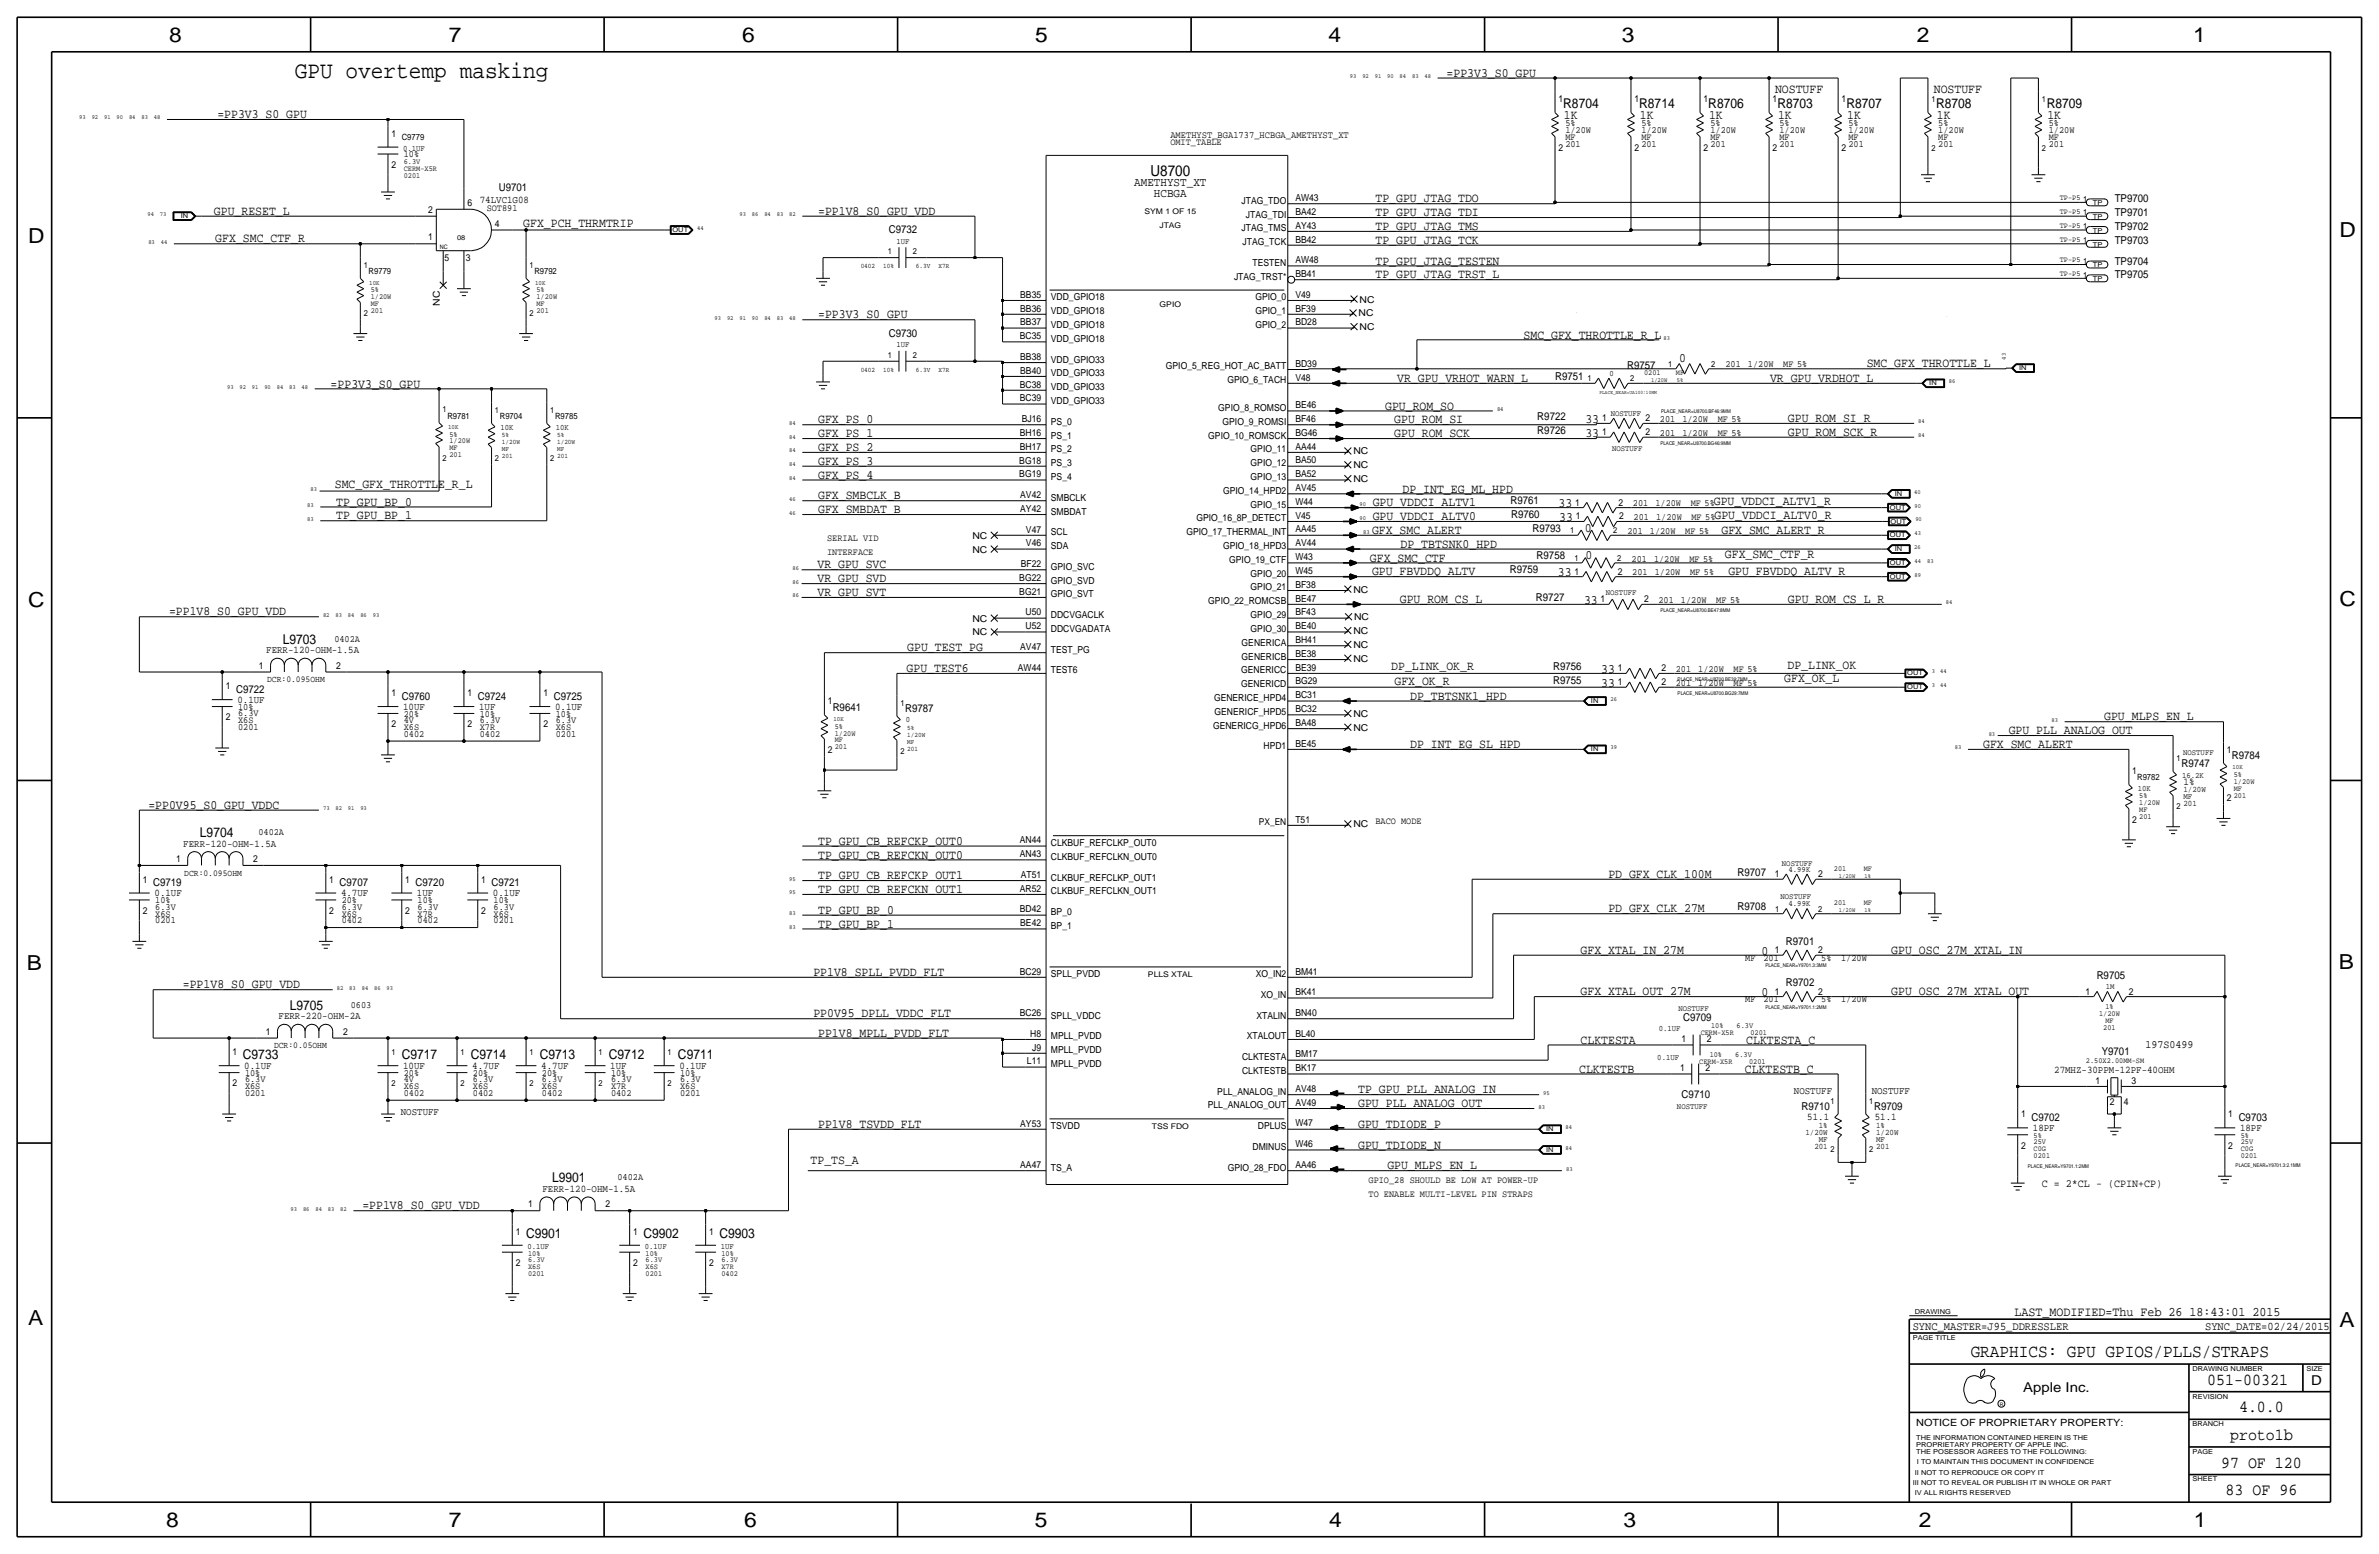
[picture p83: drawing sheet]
<svg xmlns="http://www.w3.org/2000/svg" width="875mm" height="572mm" viewBox="0 0 875 572" stroke-linecap="round" stroke-linejoin="round" font-family="sans-serif">
<defs><g id="words">
<text font-size="8.7" x="108.4" y="28.7">GPU overtemp masking</text>
<g font-size="7.6">
<text x="62.2" y="15.5">8</text>
<text x="165" y="15.5">7</text>
<text x="273" y="15.5">6</text>
<text x="380.7" y="15.5">5</text>
<text x="488.6" y="15.5">4</text>
<text x="596.6" y="15.5">3</text>
<text x="705.1" y="15.5">2</text>
<text x="806.7" y="15.5">1</text>
<text x="10.4" y="89.4">D</text>
<text x="860.5" y="87.1">D</text>
<text x="10.4" y="223.3">C</text>
<text x="860.5" y="222.8">C</text>
<text x="9.8" y="356.6">B</text>
<text x="860.2" y="356.4">B</text>
<text x="10.4" y="487.4">A</text>
<text x="860.5" y="488.2">A</text>
<text x="61.2" y="561.6">8</text>
<text x="165" y="561.6">7</text>
<text x="273.8" y="561.6">6</text>
<text x="380.7" y="561.6">5</text>
<text x="488.9" y="561.6">4</text>
<text x="597.1" y="561.6">3</text>
<text x="705.8" y="561.6">2</text>
<text x="806.9" y="561.6">1</text>
</g>
<text font-size="6.6" x="724.9" y="499.1">GRAPHICS: GPU GPIOS/PLLS/STRAPS</text>
<g font-size="6.2">
<text x="811.9" y="509.3">051-00321</text>
<text x="823.6" y="519.4">4.0.0</text>
<text x="820.3" y="529.6">proto1b</text>
<text x="817" y="539.7">97 OF 120</text>
<text x="818.6" y="549.9">83 OF 96</text>
</g>
<text font-size="5.6" x="423.2" y="64.8">U8700</text>
<g font-size="5">
<text x="575" y="39.9">R8704</text>
<text x="602.9" y="39.9">R8714</text>
<text x="628.3" y="39.9">R8706</text>
<text x="653.7" y="39.9">R8703</text>
<text x="679.1" y="39.9">R8707</text>
<text x="712.2" y="39.9">R8708</text>
<text x="752.8" y="39.9">R8709</text>
<text x="104" y="236.7">L9703</text>
<text x="73.6" y="307.8">L9704</text>
<text x="106.6" y="371.3">L9705</text>
<text x="89.4" y="389.4">C9733</text>
<text x="147.8" y="389.4">C9717</text>
<text x="173.2" y="389.4">C9714</text>
<text x="198.6" y="389.4">C9713</text>
<text x="224" y="389.4">C9712</text>
<text x="249.4" y="389.4">C9711</text>
<text x="203.1" y="434.8">L9901</text>
<text x="193.5" y="455.4">C9901</text>
<text x="236.7" y="455.4">C9902</text>
<text x="264.6" y="455.4">C9903</text>
<text x="850.1" y="509.3">D</text>
<text x="744.2" y="511.8">Apple Inc.</text>
</g>
<text font-size="4.8" x="741" y="483.9">LAST_MODIFIED=Thu Feb 26 18:43:01 2015</text>
<g font-size="4.7">
<text x="532.1" y="28.2">=PP3V3_S0_GPU</text>
<text x="652.9" y="34">NOSTUFF</text>
<text x="711.3" y="34">NOSTUFF</text>
<text x="80" y="43.4">=PP3V3_S0_GPU</text>
<text x="575.3" y="43.7">1K</text>
<text x="603.2" y="43.7">1K</text>
<text x="628.6" y="43.7">1K</text>
<text x="654" y="43.7">1K</text>
<text x="679.4" y="43.7">1K</text>
<text x="712.4" y="43.7">1K</text>
<text x="753.1" y="43.7">1K</text>
<text x="505.9" y="74.4">TP_GPU_JTAG_TDO</text>
<text x="78.7" y="79">GPU_RESET_L</text>
<text x="192.5" y="83.3">GFX_PCH_THRMTRIP</text>
<text x="300.9" y="79">=PP1V8_S0_GPU_VDD</text>
<text x="505.9" y="79.5">TP_GPU_JTAG_TDI</text>
<text x="79.2" y="89.2">GFX_SMC_CTF_R</text>
<text x="505.9" y="84.6">TP_GPU_JTAG_TMS</text>
<text x="505.9" y="89.7">TP_GPU_JTAG_TCK</text>
<text x="505.9" y="97.3">TP_GPU_JTAG_TESTEN</text>
<text x="505.9" y="102.4">TP_GPU_JTAG_TRST_L</text>
<text x="300.9" y="117.1">=PP3V3_S0_GPU</text>
<text x="560.4" y="124.5">SMC_GFX_THROTTLE_R_L</text>
<text x="617.7" y="133.1">0</text>
<text x="686.6" y="135.1">SMC_GFX_THROTTLE_L</text>
<text x="121.6" y="142.5">=PP3V3_S0_GPU</text>
<text x="513.9" y="140.5">VR_GPU_VRHOT_WARN_L</text>
<text x="651" y="140.5">VR_GPU_VRDHOT_L</text>
<text x="300.9" y="155.7">GFX_PS_0</text>
<text x="509.5" y="150.6">GPU_ROM_SO</text>
<text x="512.8" y="155.7">GPU_ROM_SI</text>
<text x="583.1" y="155.4">33</text>
<text x="657.6" y="155.2">GPU_ROM_SI_R</text>
<text x="300.9" y="160.8">GFX_PS_1</text>
<text x="512.8" y="160.8">GPU_ROM_SCK</text>
<text x="583.1" y="160.5">33</text>
<text x="657.6" y="160.3">GPU_ROM_SCK_R</text>
<text x="300.9" y="165.9">GFX_PS_2</text>
<text x="300.9" y="171">GFX_PS_3</text>
<text x="123.1" y="179.6">SMC_GFX_THROTTLE_R_L</text>
<text x="300.9" y="176">GFX_PS_4</text>
<text x="123.7" y="185.9">TP_GPU_BP_0</text>
<text x="300.9" y="183.7">GFX_SMBCLK_B</text>
<text x="515.9" y="181.1">DP_INT_EG_ML_HPD</text>
<text x="630.4" y="185.7">GPU_VDDCI_ALTV1_R</text>
<text x="123.7" y="191">TP_GPU_BP_1</text>
<text x="300.9" y="188.7">GFX_SMBDAT_B</text>
<text x="504.9" y="186.2">GPU_VDDCI_ALTV1</text>
<text x="504.9" y="191.3">GPU_VDDCI_ALTV0</text>
<text x="573.2" y="186.4">33</text>
<text x="573.5" y="191.5">33</text>
<text x="630.6" y="190.8">GPU_VDDCI_ALTV0_R</text>
<text x="504.7" y="196.4">GFX_SMC_ALERT</text>
<text x="582.9" y="195.6">0</text>
<text x="633.2" y="196.4">GFX_SMC_ALERT_R</text>
<text x="515.1" y="201.4">DP_TBTSNK0_HPD</text>
<text x="300.7" y="209">VR_GPU_SVC</text>
<text x="503.9" y="206.5">GFX_SMC_CTF</text>
<text x="583.1" y="205.7">0</text>
<text x="634.4" y="205.3">GFX_SMC_CTF_R</text>
<text x="300.7" y="214.1">VR_GPU_SVD</text>
<text x="504.7" y="211.6">GPU_FBVDDQ_ALTV</text>
<text x="573" y="211.8">33</text>
<text x="635.7" y="211.4">GPU_FBVDDQ_ALTV_R</text>
<text x="300.7" y="219.2">VR_GPU_SVT</text>
<text x="514.9" y="221.8">GPU_ROM_CS_L</text>
<text x="582.6" y="222">33</text>
<text x="657.6" y="221.8">GPU_ROM_CS_L_R</text>
<text x="62.2" y="226.3">=PP1V8_S0_GPU_VDD</text>
<text x="333.7" y="239.5">GPU_TEST_PG</text>
<text x="657.5" y="245.9">DP_LINK_OK</text>
<text x="333.5" y="247.2">GPU_TEST6</text>
<text x="511.7" y="246.4">DP_LINK_OK_R</text>
<text x="512.9" y="251.8">GFX_OK_R</text>
<text x="589" y="247.4">33</text>
<text x="656.3" y="251">GFX_OK_L</text>
<text x="518.7" y="257.3">DP_TBTSNK1_HPD</text>
<text x="589" y="252.5">33</text>
<text x="774" y="264.9">GPU_MLPS_EN_L</text>
<text x="518.7" y="275.1">DP_INT_EG_SL_HPD</text>
<text x="729.4" y="275.1">GFX_SMC_ALERT</text>
<text x="738.8" y="270">GPU_PLL_ANALOG_OUT</text>
<text x="54.6" y="297.5">=PP0V95_S0_GPU_VDDC</text>
<text x="300.9" y="310.7">TP_GPU_CB_REFCKP_OUT0</text>
<text x="300.9" y="315.7">TP_GPU_CB_REFCKN_OUT0</text>
<text x="300.9" y="323.4">TP_GPU_CB_REFCKP_OUT1</text>
<text x="591.6" y="322.9">PD_GFX_CLK_100M</text>
<text x="300.9" y="328.4">TP_GPU_CB_REFCKN_OUT1</text>
<text x="591.6" y="335.5">PD_GFX_CLK_27M</text>
<text x="300.9" y="336.1">TP_GPU_BP_0</text>
<text x="300.9" y="341.1">TP_GPU_BP_1</text>
<text x="581.4" y="350.8">GFX_XTAL_IN_27M</text>
<text x="647.9" y="351">0</text>
<text x="695.7" y="350.8">GPU_OSC_27M_XTAL_IN</text>
<text x="299.2" y="358.9">PP1V8_SPLL_PVDD_FLT</text>
<text x="67.3" y="363.5">=PP1V8_S0_GPU_VDD</text>
<text x="581.4" y="366">GFX_XTAL_OUT_27M</text>
<text x="647.9" y="366.3">0</text>
<text x="695.7" y="366">GPU_OSC_27M_XTAL_OUT</text>
<text x="299.2" y="374.2">PP0V95_DPLL_VDDC_FLT</text>
<text x="300.9" y="381.3">PP1V8_MPLL_PVDD_FLT</text>
<text x="581.4" y="383.8">CLKTESTA</text>
<text x="642.3" y="383.8">CLKTESTA_C</text>
<text x="580.8" y="394.5">CLKTESTB</text>
<text x="641.8" y="394.5">CLKTESTB_C</text>
<text x="499.6" y="407.2">GPU_PLL_ANALOG_OUT</text>
<text x="499.6" y="402.1">TP_GPU_PLL_ANALOG_IN</text>
<text x="300.9" y="414.8">PP1V8_TSVDD_FLT</text>
<text x="499.6" y="414.8">GPU_TDIODE_P</text>
<text x="499.6" y="422.4">GPU_TDIODE_N</text>
<text x="298.1" y="428">TP_TS_A</text>
<text x="510.3" y="430">GPU_MLPS_EN_L</text>
<text x="133.3" y="444.8">=PP1V8_S0_GPU_VDD</text>
</g>
<g font-size="4.5">
<text x="417.2" y="68.6">AMETHYST_XT</text>
<text x="424.4" y="72.4">HCBGA</text>
</g>
<g font-size="4.3">
<text x="703.5" y="488.9">SYNC_MASTER=J95_DDRESSLER</text>
<text x="811.1" y="488.9">SYNC_DATE=02/24/2015</text>
</g>
<g font-size="4.1">
<text x="789.1" y="385.6">197S0499</text>
<text x="751" y="436.4">C = 2*CL - (CPIN+CP)</text>
</g>
<g font-size="4">
<text x="183.4" y="70.1">U9701</text>
<text x="777.8" y="74.4">TP9700</text>
<text x="777.8" y="79.5">TP9701</text>
<text x="326.9" y="85.9">C9732</text>
<text x="777.8" y="89.7">TP9703</text>
<text x="777.8" y="84.6">TP9702</text>
<text x="777.8" y="97.3">TP9704</text>
<text x="777.8" y="102.4">TP9705</text>
<text x="326.9" y="124">C9730</text>
<text x="598.5" y="135.6">R9757</text>
<text x="572" y="139.7">R9751</text>
<text x="565.5" y="154.4">R9722</text>
<text x="565.5" y="159.5">R9726</text>
<text x="555.5" y="185.4">R9761</text>
<text x="555.8" y="190.5">R9760</text>
<text x="563.7" y="195.6">R9793</text>
<text x="565.2" y="205.7">R9758</text>
<text x="555.3" y="210.8">R9759</text>
<text x="564.9" y="221">R9727</text>
<text x="571.3" y="246.4">R9756</text>
<text x="571.3" y="251.5">R9755</text>
<text x="86.8" y="254.8">C9722</text>
<text x="147.8" y="257.3">C9760</text>
<text x="175.7" y="257.3">C9724</text>
<text x="203.7" y="257.3">C9725</text>
<text x="306.3" y="261.4">R9641</text>
<text x="332.9" y="261.9">R9787</text>
<text x="820.9" y="279.1">R9784</text>
<text x="802.3" y="282.2">R9747</text>
<text x="639.1" y="322.1">R9707</text>
<text x="56.3" y="325.9">C9719</text>
<text x="124.9" y="325.9">C9707</text>
<text x="152.9" y="325.9">C9720</text>
<text x="180.8" y="325.9">C9721</text>
<text x="639.1" y="334.8">R9708</text>
<text x="656.9" y="347.5">R9701</text>
<text x="656.9" y="362.7">R9702</text>
<text x="771.2" y="360.2">R9705</text>
<text x="619" y="375.4">C9709</text>
<text x="773.1" y="388.1">Y9701</text>
<text x="618.5" y="403.9">C9710</text>
<text x="662.6" y="408.2">R9710</text>
<text x="689.3" y="408.2">R9709</text>
<text x="747.2" y="412.2">C9702</text>
<text x="823.4" y="412.2">C9703</text>
</g>
<g font-size="3.8">
<text x="176.5" y="74.5">74LVC1G08</text>
<text x="97.9" y="240.3">FERR-120-OHM-1.5A</text>
<text x="87.3" y="258.6">0.1UF</text>
<text x="148.3" y="261.1">10UF</text>
<text x="176.2" y="261.1">1UF</text>
<text x="204.2" y="261.1">0.1UF</text>
<text x="803.1" y="288.8">1%</text>
<text x="67.4" y="311.4">FERR-120-OHM-1.5A</text>
<text x="56.8" y="329.7">0.1UF</text>
<text x="125.4" y="329.7">4.7UF</text>
<text x="153.4" y="329.7">1UF</text>
<text x="181.3" y="329.7">0.1UF</text>
<text x="102.5" y="374.9">FERR-220-OHM-2A</text>
<text x="89.9" y="393.2">0.1UF</text>
<text x="148.3" y="393.2">10UF</text>
<text x="173.7" y="393.2">4.7UF</text>
<text x="199.1" y="393.2">4.7UF</text>
<text x="224.5" y="393.2">1UF</text>
<text x="249.9" y="393.2">0.1UF</text>
<text x="755.6" y="394.8">27MHZ-30PPM-12PF-40OHM</text>
<text x="659.8" y="402.3">NOSTUFF</text>
<text x="688.4" y="402.3">NOSTUFF</text>
<text x="147.4" y="410">NOSTUFF</text>
<text x="664.7" y="412">51.1</text>
<text x="689.6" y="412">51.1</text>
<text x="747.7" y="416.1">18PF</text>
<text x="823.9" y="416.1">18PF</text>
<text x="199.5" y="438.4">FERR-120-OHM-1.5A</text>
</g>
<text font-size="3.7" x="704.8" y="524.5">NOTICE OF PROPRIETARY PROPERTY:</text>
<text font-size="3.6" x="430.5" y="50.8">AMETHYST_BGA1737_HCBGA_AMETHYST_XT</text>
<g font-size="3.5">
<text x="573.2" y="37.6">1</text>
<text x="601.2" y="37.6">1</text>
<text x="626.6" y="37.6">1</text>
<text x="652" y="37.6">1</text>
<text x="677.4" y="37.6">1</text>
<text x="575.8" y="46.5">5%</text>
<text x="603.7" y="46.5">5%</text>
<text x="629.1" y="46.5">5%</text>
<text x="654.5" y="46.5">5%</text>
<text x="679.9" y="46.5">5%</text>
<text x="712.9" y="46.5">5%</text>
<text x="753.6" y="46.5">5%</text>
<text x="144" y="50.3">1</text>
<text x="430.5" y="53.4">OMIT_TABLE</text>
<text x="575.8" y="51.6">MF</text>
<text x="575.8" y="49">1/20W</text>
<text x="603.7" y="51.6">MF</text>
<text x="603.7" y="49">1/20W</text>
<text x="629.1" y="51.6">MF</text>
<text x="629.1" y="49">1/20W</text>
<text x="654.5" y="51.6">MF</text>
<text x="654.5" y="49">1/20W</text>
<text x="679.9" y="51.6">MF</text>
<text x="679.9" y="49">1/20W</text>
<text x="712.9" y="49">1/20W</text>
<text x="712.9" y="51.6">MF</text>
<text x="753.6" y="51.6">MF</text>
<text x="753.6" y="49">1/20W</text>
<text x="148.5" y="57.9">10%</text>
<text x="573.2" y="55.4">2</text>
<text x="575.8" y="54.1">201</text>
<text x="601.2" y="55.4">2</text>
<text x="603.7" y="54.1">201</text>
<text x="626.6" y="55.4">2</text>
<text x="629.1" y="54.1">201</text>
<text x="652" y="55.4">2</text>
<text x="654.5" y="54.1">201</text>
<text x="677.4" y="55.4">2</text>
<text x="679.9" y="54.1">201</text>
<text x="712.9" y="54.1">201</text>
<text x="753.6" y="54.1">201</text>
<text x="144" y="61.7">2</text>
<text x="171.9" y="75.7">6</text>
<text x="179" y="77.5">SOT891</text>
<text x="456.7" y="74.9">JTAG_TDO</text>
<text x="476.5" y="73.9">AW43</text>
<text x="157.5" y="78.2">2</text>
<text x="182.1" y="83.3">4</text>
<text x="458.3" y="80">JTAG_TDI</text>
<text x="476.5" y="79">BA42</text>
<text x="157.5" y="88.4">1</text>
<text x="456.7" y="85.1">JTAG_TMS</text>
<text x="476.5" y="84.1">AY43</text>
<text x="476.5" y="89.2">BB42</text>
<text x="457" y="90.2">JTAG_TCK</text>
<text x="163.5" y="96">5</text>
<text x="171.4" y="96">3</text>
<text x="460.7" y="97.8">TESTEN</text>
<text x="476.5" y="96.8">AW48</text>
<text x="476.5" y="101.9">BB41</text>
<text x="453.9" y="102.9">JTAG_TRST*</text>
<text x="161.7" y="112.5" transform="rotate(-90 161.7 112.5)">NC</text>
<text x="375.3" y="109.5">BB35</text>
<text x="386.5" y="110.5">VDD_GPIO18</text>
<text x="461.8" y="110.5">GPIO_0</text>
<text x="476.5" y="109.5">V49</text>
<text x="500.1" y="111.3">NC</text>
<text x="375.3" y="114.6">BB36</text>
<text x="375.3" y="119.7">BB37</text>
<text x="386.5" y="115.6">VDD_GPIO18</text>
<text x="461.8" y="115.6">GPIO_1</text>
<text x="476.5" y="114.6">BF39</text>
<text x="476.5" y="119.6">BD28</text>
<text x="499.7" y="116.4">NC</text>
<text x="375.1" y="124.7">BC35</text>
<text x="386.5" y="125.7">VDD_GPIO18</text>
<text x="386.5" y="120.6">VDD_GPIO18</text>
<text x="461.8" y="120.6">GPIO_2</text>
<text x="500.1" y="121.4">NC</text>
<text x="375.3" y="132.4">BB38</text>
<text x="375.3" y="137.4">BB40</text>
<text x="386.5" y="133.3">VDD_GPIO33</text>
<text x="428.8" y="135.9">GPIO_5_REG_HOT_AC_BATT</text>
<text x="476.5" y="134.9">BD39</text>
<text x="634.7" y="135.1">201</text>
<text x="642.9" y="135.1">1/20W</text>
<text x="655.9" y="135.1">MF 5%</text>
<text x="375.1" y="142.5">BC38</text>
<text x="386.5" y="143.5">VDD_GPIO33</text>
<text x="386.5" y="138.4">VDD_GPIO33</text>
<text x="451.4" y="141">GPIO_6_TACH</text>
<text x="476.5" y="140">V48</text>
<text x="375.1" y="147.6">BC39</text>
<text x="386.5" y="148.6">VDD_GPIO33</text>
<text x="375.8" y="155.2">BJ16</text>
<text x="448.1" y="151.1">GPIO_8_ROMSO</text>
<text x="476.5" y="150.1">BE46</text>
<text x="476.5" y="155.2">BF46</text>
<text x="589.3" y="154.9">1</text>
<text x="605.2" y="154.9">2</text>
<text x="610.5" y="155.2">201</text>
<text x="618.8" y="155.2">1/20W</text>
<text x="631.8" y="155.2">MF 5%</text>
<text x="375.1" y="160.3">BH16</text>
<text x="386.5" y="161.3">PS_1</text>
<text x="386.5" y="156.2">PS_0</text>
<text x="444.4" y="161.3">GPIO_10_ROMSCK</text>
<text x="449.7" y="156.2">GPIO_9_ROMSI</text>
<text x="476.5" y="160.3">BG46</text>
<text x="589.3" y="160">1</text>
<text x="605.2" y="160">2</text>
<text x="610.5" y="160.3">201</text>
<text x="618.8" y="160.3">1/20W</text>
<text x="631.8" y="160.3">MF 5%</text>
<text x="375.1" y="165.4">BH17</text>
<text x="386.5" y="166.4">PS_2</text>
<text x="460" y="166.4">GPIO_11</text>
<text x="476.5" y="165.4">AA44</text>
<text x="497.8" y="167.1">NC</text>
<text x="374.9" y="170.5">BG18</text>
<text x="386.5" y="171.4">PS_3</text>
<text x="460" y="171.4">GPIO_12</text>
<text x="476.5" y="170.4">BA50</text>
<text x="497.8" y="172.2">NC</text>
<text x="374.9" y="175.5">BG19</text>
<text x="386.5" y="176.5">PS_4</text>
<text x="460" y="176.5">GPIO_13</text>
<text x="476.5" y="175.5">BA52</text>
<text x="497.8" y="177.3">NC</text>
<text x="375.3" y="183.2">AV42</text>
<text x="386.5" y="184.1">SMBCLK</text>
<text x="449.9" y="181.6">GPIO_14_HPD2</text>
<text x="476.5" y="180.6">AV45</text>
<text x="476.5" y="185.7">W44</text>
<text x="579.3" y="185.9">1</text>
<text x="595.3" y="185.9">2</text>
<text x="375.3" y="188.2">AY42</text>
<text x="386.5" y="189.2">SMBDAT</text>
<text x="440" y="191.8">GPIO_16_8P_DETECT</text>
<text x="460" y="186.7">GPIO_15</text>
<text x="476.5" y="190.8">V45</text>
<text x="579.6" y="191">1</text>
<text x="595.6" y="191">2</text>
<text x="600.6" y="186.2">201</text>
<text x="600.9" y="191.3">201</text>
<text x="608.9" y="186.2">1/20W</text>
<text x="609.1" y="191.3">1/20W</text>
<text x="621.9" y="186.2">MF 5%</text>
<text x="622.1" y="191.3">MF 5%</text>
<text x="377.4" y="195.9">V47</text>
<text x="386.5" y="196.8">SCL</text>
<text x="436.4" y="196.8">GPIO_17_THERMAL_INT</text>
<text x="476.5" y="195.8">AA45</text>
<text x="598.6" y="196.3">201</text>
<text x="606.9" y="196.3">1/20W</text>
<text x="619.9" y="196.3">MF 5%</text>
<text x="304.2" y="199.1">SERIAL VID</text>
<text x="357.6" y="203.2">NC</text>
<text x="357.6" y="198.1">NC</text>
<text x="377.4" y="200.9">V46</text>
<text x="386.5" y="201.9">SDA</text>
<text x="449.9" y="201.9">GPIO_18_HPD3</text>
<text x="476.5" y="200.9">AV44</text>
<text x="304.2" y="204.2">INTERFACE</text>
<text x="375.4" y="208.6">BF22</text>
<text x="386.5" y="209.5">GPIO_SVC</text>
<text x="452.1" y="207">GPIO_19_CTF</text>
<text x="476.5" y="206">W43</text>
<text x="600.1" y="206.5">201</text>
<text x="608.4" y="206.5">1/20W</text>
<text x="621.4" y="206.5">MF 5%</text>
<text x="374.9" y="213.6">BG22</text>
<text x="386.5" y="214.6">GPIO_SVD</text>
<text x="460" y="212.1">GPIO_20</text>
<text x="476.5" y="211.1">W45</text>
<text x="579.1" y="211.3">1</text>
<text x="595.1" y="211.3">2</text>
<text x="600.4" y="211.6">201</text>
<text x="608.6" y="211.6">1/20W</text>
<text x="621.6" y="211.6">MF 5%</text>
<text x="374.9" y="218.7">BG21</text>
<text x="386.5" y="219.7">GPIO_SVT</text>
<text x="460" y="217.2">GPIO_21</text>
<text x="476.5" y="221.2">BE47</text>
<text x="476.5" y="216.2">BF38</text>
<text x="497.8" y="217.9">NC</text>
<text x="588.7" y="221.5">1</text>
<text x="604.7" y="221.5">2</text>
<text x="610" y="221.7">201</text>
<text x="618.3" y="221.7">1/20W</text>
<text x="631.3" y="221.7">MF 5%</text>
<text x="377.2" y="226.3">U50</text>
<text x="386.5" y="227.3">DDCVGACLK</text>
<text x="444.4" y="222.2">GPIO_22_ROMCSB</text>
<text x="460" y="227.3">GPIO_29</text>
<text x="476.5" y="226.3">BF43</text>
<text x="357.6" y="233.7">NC</text>
<text x="357.6" y="228.6">NC</text>
<text x="377.2" y="231.4">U52</text>
<text x="386.5" y="232.4">DDCVGADATA</text>
<text x="460" y="232.4">GPIO_30</text>
<text x="476.5" y="231.4">BE40</text>
<text x="497.8" y="233.2">NC</text>
<text x="498" y="228.1">NC</text>
<text x="123" y="236">0402A</text>
<text x="375.3" y="239">AV47</text>
<text x="456.7" y="237.5">GENERICA</text>
<text x="476.5" y="236.5">BH41</text>
<text x="497.8" y="238.3">NC</text>
<text x="95.2" y="245.9">1</text>
<text x="123.6" y="245.9">2</text>
<text x="386.5" y="240">TEST_PG</text>
<text x="456.7" y="242.6">GENERICB</text>
<text x="476.5" y="241.6">BE38</text>
<text x="497.8" y="243.3">NC</text>
<text x="374.4" y="246.7">AW44</text>
<text x="386.5" y="247.6">TEST6</text>
<text x="456.5" y="247.6">GENERICC</text>
<text x="476.5" y="246.6">BE39</text>
<text x="476.5" y="251.7">BG29</text>
<text x="595.1" y="246.9">1</text>
<text x="595.1" y="252">1</text>
<text x="611.1" y="252">2</text>
<text x="611.1" y="246.9">2</text>
<text x="616.4" y="247.1">201</text>
<text x="624.6" y="247.1">1/20W</text>
<text x="637.6" y="247.1">MF 5%</text>
<text x="83" y="253.5">1</text>
<text x="144" y="256">1</text>
<text x="171.9" y="256">1</text>
<text x="199.8" y="256">1</text>
<text x="446.5" y="257.8">GENERICE_HPD4</text>
<text x="456.5" y="252.7">GENERICD</text>
<text x="476.5" y="256.8">BC31</text>
<text x="616.4" y="252.2">201</text>
<text x="624.6" y="252.2">1/20W</text>
<text x="637.6" y="252.2">MF 5%</text>
<text x="87.6" y="263.4">6.3V</text>
<text x="87.6" y="261.1">10%</text>
<text x="148.5" y="263.7">20%</text>
<text x="176.5" y="263.7">10%</text>
<text x="204.4" y="263.7">10%</text>
<text x="304.5" y="259.1">1</text>
<text x="446.7" y="262.9">GENERICF_HPD5</text>
<text x="476.5" y="261.9">BC32</text>
<text x="497.8" y="263.7">NC</text>
<text x="83" y="264.9">2</text>
<text x="87.6" y="265.9">X6S</text>
<text x="87.6" y="268.5">0201</text>
<text x="144" y="267.5">2</text>
<text x="148.5" y="265.9">4V</text>
<text x="148.5" y="268.5">X6S</text>
<text x="171.9" y="267.5">2</text>
<text x="176.5" y="265.9">6.3V</text>
<text x="176.5" y="268.5">X7R</text>
<text x="199.8" y="267.5">2</text>
<text x="204.4" y="268.5">X6S</text>
<text x="204.4" y="265.9">6.3V</text>
<text x="446.2" y="268">GENERICG_HPD6</text>
<text x="476.5" y="267">BA48</text>
<text x="497.8" y="268.7">NC</text>
<text x="148.5" y="271">0402</text>
<text x="176.5" y="271">0402</text>
<text x="204.4" y="271">0201</text>
<text x="464.7" y="275.6">HPD1</text>
<text x="476.5" y="274.6">BE45</text>
<text x="304.5" y="276.9">2</text>
<text x="819.1" y="276.9">1</text>
<text x="784.3" y="284.7">1</text>
<text x="819.1" y="294.6">2</text>
<text x="463" y="303.5">PX_EN</text>
<text x="476.5" y="302.5">T51</text>
<text x="497.8" y="304.3">NC</text>
<text x="505.9" y="303">BACO MODE</text>
<text x="784.3" y="302.5">2</text>
<text x="95" y="307.1">0402A</text>
<text x="375.1" y="310.1">AN44</text>
<text x="386.5" y="311.1">CLKBUF_REFCLKP_OUT0</text>
<text x="64.7" y="317">1</text>
<text x="93.2" y="317">2</text>
<text x="375.1" y="315.2">AN43</text>
<text x="386.5" y="316.2">CLKBUF_REFCLKN_OUT0</text>
<text x="375.4" y="322.8">AT51</text>
<text x="386.5" y="323.9">CLKBUF_REFCLKP_OUT1</text>
<text x="652.8" y="322.6">1</text>
<text x="668.7" y="322.6">2</text>
<text x="52.5" y="324.6">1</text>
<text x="121.1" y="324.6">1</text>
<text x="149" y="324.6">1</text>
<text x="177" y="324.6">1</text>
<text x="375.1" y="327.9">AR52</text>
<text x="386.5" y="328.9">CLKBUF_REFCLKN_OUT1</text>
<text x="57.1" y="332.2">10%</text>
<text x="57.1" y="334.5">6.3V</text>
<text x="125.7" y="332.2">20%</text>
<text x="125.7" y="334.5">6.3V</text>
<text x="153.6" y="334.5">6.3V</text>
<text x="153.6" y="332.2">10%</text>
<text x="181.6" y="334.5">6.3V</text>
<text x="181.6" y="332.2">10%</text>
<text x="375.1" y="335.5">BD42</text>
<text x="52.5" y="336">2</text>
<text x="57.1" y="337.1">X6S</text>
<text x="57.1" y="339.6">0201</text>
<text x="121.1" y="336">2</text>
<text x="125.7" y="337.1">X6S</text>
<text x="125.7" y="339.6">0402</text>
<text x="149" y="336">2</text>
<text x="153.6" y="339.6">0402</text>
<text x="153.6" y="337.1">X7R</text>
<text x="177" y="336">2</text>
<text x="181.6" y="339.6">0201</text>
<text x="181.6" y="337.1">X6S</text>
<text x="375.3" y="340.6">BE42</text>
<text x="386.5" y="336.6">BP_0</text>
<text x="386.5" y="341.6">BP_1</text>
<text x="641.9" y="353.3">MF</text>
<text x="648.6" y="353.3">201</text>
<text x="652.8" y="350.5">1</text>
<text x="668.7" y="350.5">2</text>
<text x="669.9" y="353.3">5%</text>
<text x="677.2" y="353.3">1/20W</text>
<text x="375.1" y="358.4">BC29</text>
<text x="386.5" y="359.4">SPLL_PVDD</text>
<text x="461.9" y="359.4">XO_IN2</text>
<text x="476.5" y="358.4">BM41</text>
<text x="652.8" y="365.8">1</text>
<text x="668.7" y="365.8">2</text>
<text x="767.1" y="365.8">1</text>
<text x="783" y="365.8">2</text>
<text x="129" y="370.6">0603</text>
<text x="463.7" y="367">XO_IN</text>
<text x="476.5" y="366">BK41</text>
<text x="641.9" y="368.6">MF</text>
<text x="648.6" y="368.6">201</text>
<text x="669.9" y="368.6">5%</text>
<text x="677.2" y="368.6">1/20W</text>
<text x="375.1" y="373.7">BC26</text>
<text x="386.5" y="374.6">SPLL_VDDC</text>
<text x="462.1" y="374.6">XTALIN</text>
<text x="476.5" y="373.7">BN40</text>
<text x="97.8" y="380.5">1</text>
<text x="126.2" y="380.5">2</text>
<text x="379" y="381.3">H8</text>
<text x="386.5" y="382.3">MPLL_PVDD</text>
<text x="458.6" y="382.3">XTALOUT</text>
<text x="476.5" y="381.3">BL40</text>
<text x="618.5" y="383">1</text>
<text x="627.8" y="383">2</text>
<text x="85.5" y="388.1">1</text>
<text x="379.7" y="386.4">J9</text>
<text x="386.5" y="387.3">MPLL_PVDD</text>
<text x="456.9" y="389.9">CLKTESTA</text>
<text x="476.5" y="388.9">BM17</text>
<text x="90.1" y="395.7">10%</text>
<text x="148.5" y="395.7">20%</text>
<text x="173.9" y="395.7">20%</text>
<text x="199.3" y="395.7">20%</text>
<text x="224.7" y="395.7">10%</text>
<text x="250.1" y="395.7">10%</text>
<text x="377.7" y="391.4">L11</text>
<text x="386.5" y="392.4">MPLL_PVDD</text>
<text x="456.9" y="395">CLKTESTB</text>
<text x="476.5" y="394">BK17</text>
<text x="618" y="393.7">1</text>
<text x="627.3" y="393.7">2</text>
<text x="85.5" y="399.5">2</text>
<text x="90.1" y="398">6.3V</text>
<text x="90.1" y="400.6">X6S</text>
<text x="148.5" y="400.6">X6S</text>
<text x="148.5" y="398">4V</text>
<text x="173.9" y="398">6.3V</text>
<text x="173.9" y="400.6">X6S</text>
<text x="199.3" y="400.6">X6S</text>
<text x="199.3" y="398">6.3V</text>
<text x="224.7" y="398">6.3V</text>
<text x="224.7" y="400.6">X7R</text>
<text x="250.1" y="400.6">X6S</text>
<text x="250.1" y="398">6.3V</text>
<text x="476.5" y="401.6">AV48</text>
<text x="770.7" y="398.8">1</text>
<text x="783.9" y="398.8">3</text>
<text x="90.1" y="403.1">0201</text>
<text x="148.5" y="403.1">0402</text>
<text x="173.9" y="403.1">0402</text>
<text x="199.3" y="403.1">0402</text>
<text x="224.7" y="403.1">0402</text>
<text x="250.1" y="403.1">0201</text>
<text x="444.2" y="407.7">PLL_ANALOG_OUT</text>
<text x="447.8" y="402.6">PLL_ANALOG_IN</text>
<text x="476.5" y="406.7">AV49</text>
<text x="776.1" y="406.4">2</text>
<text x="781.1" y="406.4">4</text>
<text x="743.4" y="411">1</text>
<text x="819.6" y="411">1</text>
<text x="375.3" y="414.3">AY53</text>
<text x="386.5" y="415.3">TSVDD</text>
<text x="462.6" y="415.3">DPLUS</text>
<text x="476.5" y="414.3">W47</text>
<text x="460.7" y="422.9">DMINUS</text>
<text x="476.5" y="421.9">W46</text>
<text x="743.4" y="422.4">2</text>
<text x="819.6" y="422.4">2</text>
<text x="375.3" y="429.5">AA47</text>
<text x="386.5" y="430.5">TS_A</text>
<text x="451.6" y="430.5">GPIO_28_FDO</text>
<text x="476.5" y="429.5">AA46</text>
<text x="227.1" y="434.1">0402A</text>
<text x="503.4" y="435.1">GPIO_28 SHOULD BE LOW AT POWER-UP</text>
<text x="194.3" y="444">1</text>
<text x="222.7" y="444">2</text>
<text x="503.4" y="440.2">TO ENABLE MULTI-LEVEL PIN STRAPS</text>
<text x="189.7" y="454.2">1</text>
<text x="232.9" y="454.2">1</text>
<text x="260.8" y="454.2">1</text>
<text x="189.7" y="465.6">2</text>
<text x="232.9" y="465.6">2</text>
<text x="260.8" y="465.6">2</text>
</g>
<g font-size="3.3">
<text x="98.2" y="251">DCR:0.095OHM</text>
<text x="67.8" y="322.1">DCR:0.095OHM</text>
<text x="100.8" y="385.6">DCR:0.05OHM</text>
</g>
<g font-size="3.2">
<text x="147.8" y="51.6">C9779</text>
<text x="135.6" y="100.8">R9779</text>
<text x="196.5" y="100.8">R9792</text>
<text x="164.5" y="153.9">R9781</text>
<text x="183.8" y="154.2">R9704</text>
<text x="204.2" y="154.2">R9785</text>
<text x="786.1" y="287">R9782</text>
</g>
<g font-size="3.1">
<text x="710.4" y="37.6">1</text>
<text x="751" y="37.6">1</text>
<text x="710.4" y="55.4">2</text>
<text x="751" y="55.4">2</text>
<text x="766.3" y="74.2">1</text>
<text x="766.3" y="79.2">1</text>
<text x="766.3" y="89.4">1</text>
<text x="766.3" y="84.3">1</text>
<text x="326.6" y="93.5">1</text>
<text x="335.7" y="93.5">2</text>
<text x="133.8" y="98.6">1</text>
<text x="194.8" y="98.6">1</text>
<text x="766.3" y="97">1</text>
<text x="766.3" y="102.1">1</text>
<text x="133.8" y="116.3">2</text>
<text x="194.8" y="116.3">2</text>
<text x="326.6" y="131.6">1</text>
<text x="335.7" y="131.6">2</text>
<text x="613.6" y="134.9">1</text>
<text x="629.4" y="134.9">2</text>
<text x="583.9" y="140.2">1</text>
<text x="599.6" y="140.2">2</text>
<text x="162.8" y="151.6">1</text>
<text x="182.1" y="151.9">1</text>
<text x="202.4" y="151.9">1</text>
<text x="162.8" y="169.4">2</text>
<text x="182.1" y="169.7">2</text>
<text x="202.4" y="169.7">2</text>
<text x="577.5" y="196.1">1</text>
<text x="593.3" y="196.1">2</text>
<text x="579.1" y="206.2">1</text>
<text x="594.8" y="206.2">2</text>
<text x="331.2" y="259.6">1</text>
<text x="331.2" y="277.4">2</text>
<text x="800.6" y="279.9">1</text>
<text x="803.1" y="293.9">MF</text>
<text x="803.1" y="291.3">1/20W</text>
<text x="800.6" y="297.7">2</text>
<text x="803.1" y="296.4">201</text>
<text x="653" y="335.3">1</text>
<text x="668.7" y="335.3">2</text>
<text x="144" y="388.1">1</text>
<text x="169.4" y="388.1">1</text>
<text x="194.8" y="388.1">1</text>
<text x="220.2" y="388.1">1</text>
<text x="245.6" y="388.1">1</text>
<text x="144" y="399.5">2</text>
<text x="169.4" y="399.5">2</text>
<text x="194.8" y="399.5">2</text>
<text x="220.2" y="399.5">2</text>
<text x="245.6" y="399.5">2</text>
<text x="673.3" y="405.9">1</text>
<text x="687.5" y="405.9">1</text>
<text x="664" y="417.3">1/20W</text>
<text x="669" y="419.9">MF</text>
<text x="669" y="414.8">1%</text>
<text x="690.1" y="419.9">MF</text>
<text x="690.1" y="417.3">1/20W</text>
<text x="690.1" y="414.8">1%</text>
<text x="667.3" y="422.4">201</text>
<text x="673.3" y="423.7">2</text>
<text x="687.5" y="423.7">2</text>
<text x="690.1" y="422.4">201</text>
</g>
<g font-size="3">
<text x="148.3" y="55.4">0.1UF</text>
<text x="329.8" y="89.7">1UF</text>
<text x="329.8" y="127.8">1UF</text>
<text x="592" y="138.2">0</text>
<text x="592.4" y="153.2">NOSTUFF</text>
<text x="184.1" y="158">10K</text>
<text x="204.4" y="158">10K</text>
<text x="592.9" y="165.9">NOSTUFF</text>
<text x="590.7" y="218.9">NOSTUFF</text>
<text x="333.2" y="265.7">0</text>
<text x="803" y="277.6">NOSTUFF</text>
<text x="802.6" y="286">16.2K</text>
<text x="786.3" y="290.8">10K</text>
<text x="655.4" y="318.5">NOSTUFF</text>
<text x="657.8" y="320.5">4.99K</text>
<text x="654.9" y="330.5">NOSTUFF</text>
<text x="657.9" y="333.2">4.99K</text>
<text x="774.6" y="363.7">1M</text>
<text x="617.3" y="371.9">NOSTUFF</text>
<text x="610.1" y="379.2">0.1UF</text>
<text x="609.6" y="389.9">0.1UF</text>
<text x="616.8" y="407.9">NOSTUFF</text>
<text x="194" y="459.2">0.1UF</text>
<text x="237.2" y="459.2">0.1UF</text>
<text x="265.1" y="459.2">1UF</text>
</g>
<g font-size="2.9">
<text x="148.5" y="65.3">0201</text>
<text x="148.5" y="62.7">CERM-X5R</text>
<text x="148.5" y="60.2">6.3V</text>
<text x="757.6" y="73.7">TP-P5</text>
<text x="420.9" y="78.7">SYM 1 OF 15</text>
<text x="426.5" y="83.8">JTAG</text>
<text x="757.6" y="83.8">TP-P5</text>
<text x="757.6" y="78.7">TP-P5</text>
<text x="757.6" y="88.9">TP-P5</text>
<text x="757.6" y="101.6">TP-P5</text>
<text x="757.6" y="96.5">TP-P5</text>
<text x="136.3" y="107.4">5%</text>
<text x="197.3" y="107.4">5%</text>
<text x="136.3" y="110">1/20W</text>
<text x="136.3" y="112.5">MF</text>
<text x="197.3" y="112.5">MF</text>
<text x="197.3" y="110">1/20W</text>
<text x="426.5" y="113">GPIO</text>
<text x="136.3" y="115.1">201</text>
<text x="197.3" y="115.1">201</text>
<text x="604.7" y="137.9">0201</text>
<text x="616.4" y="137.9">MF</text>
<text x="165.3" y="160.5">5%</text>
<text x="165.3" y="163.1">1/20W</text>
<text x="165.3" y="165.6">MF</text>
<text x="165.3" y="168.1">201</text>
<text x="307" y="268">5%</text>
<text x="307" y="270.5">1/20W</text>
<text x="307" y="273">MF</text>
<text x="307" y="275.6">201</text>
<text x="821.6" y="285.8">5%</text>
<text x="786.8" y="293.6">5%</text>
<text x="821.6" y="293.4">201</text>
<text x="821.6" y="290.8">MF</text>
<text x="821.6" y="288.3">1/20W</text>
<text x="786.8" y="298.7">MF</text>
<text x="786.8" y="296.2">1/20W</text>
<text x="786.8" y="301.2">201</text>
<text x="674.6" y="320.3">201</text>
<text x="685.5" y="320.3">MF</text>
<text x="674.6" y="333">201</text>
<text x="685.5" y="333">MF</text>
<text x="422.2" y="359.4">PLLS XTAL</text>
<text x="774.4" y="371.1">1%</text>
<text x="629.4" y="378">10%</text>
<text x="638.7" y="378">6.3V</text>
<text x="772.1" y="373.6">1/20W</text>
<text x="774.4" y="376.2">MF</text>
<text x="625.5" y="380.5">CERM-X5R</text>
<text x="643.8" y="380.5">0201</text>
<text x="773.6" y="378.7">201</text>
<text x="628.8" y="388.6">10%</text>
<text x="638.2" y="388.6">6.3V</text>
<text x="625" y="391.2">CERM-X5R</text>
<text x="643.3" y="391.2">0201</text>
<text x="767.2" y="390.9">2.50X2.00MM-SM</text>
<text x="423.6" y="415.3">TSS FDO</text>
<text x="748" y="418.6">5%</text>
<text x="824.2" y="418.6">5%</text>
<text x="748" y="426">0201</text>
<text x="748" y="420.9">25V</text>
<text x="748" y="423.4">C0G</text>
<text x="824.2" y="426">0201</text>
<text x="824.2" y="420.9">25V</text>
<text x="824.2" y="423.4">C0G</text>
<text x="194.3" y="461.8">10%</text>
<text x="237.4" y="461.8">10%</text>
<text x="265.4" y="461.8">10%</text>
<text x="194.3" y="464.1">6.3V</text>
<text x="194.3" y="466.6">X6S</text>
<text x="237.4" y="464.1">6.3V</text>
<text x="237.4" y="466.6">X6S</text>
<text x="265.4" y="466.6">X7R</text>
<text x="265.4" y="464.1">6.3V</text>
<text x="194.3" y="469.1">0201</text>
<text x="237.4" y="469.1">0201</text>
<text x="265.4" y="469.1">0402</text>
</g>
<g font-size="2.5">
<text x="769.8" y="75.4">TP</text>
<text x="66.5" y="80.3">IN</text>
<text x="769.8" y="80.5">TP</text>
<text x="168.1" y="88.4">08</text>
<text x="247.3" y="85.3">OUT</text>
<text x="769.8" y="85.6">TP</text>
<text x="769.8" y="90.7">TP</text>
<text x="316.6" y="98.6">0402</text>
<text x="324.9" y="98.6">10%</text>
<text x="336.9" y="98.6">6.3V</text>
<text x="345.2" y="98.6">X7R</text>
<text x="769.8" y="98.3">TP</text>
<text x="769.8" y="103.4">TP</text>
<text x="316.6" y="136.7">0402</text>
<text x="324.9" y="136.7">10%</text>
<text x="336.9" y="136.7">6.3V</text>
<text x="345.2" y="136.7">X7R</text>
<text x="742.6" y="136.1">IN</text>
<text x="709.6" y="141.7">IN</text>
<text x="184.6" y="160.8">5%</text>
<text x="204.9" y="160.8">5%</text>
<text x="184.6" y="165.9">MF</text>
<text x="184.6" y="163.3">1/20W</text>
<text x="204.9" y="165.9">MF</text>
<text x="204.9" y="163.3">1/20W</text>
<text x="184.6" y="168.4">201</text>
<text x="204.9" y="168.4">201</text>
<text x="696.9" y="182.4">IN</text>
<text x="695.1" y="187.5">OUT</text>
<text x="695.1" y="197.6">OUT</text>
<text x="695.4" y="192.5">OUT</text>
<text x="696.9" y="202.7">IN</text>
<text x="695.1" y="207.8">OUT</text>
<text x="695.1" y="212.9">OUT</text>
<text x="701.5" y="248.4">OUT</text>
<text x="701.5" y="253.5">OUT</text>
<text x="585.2" y="258.6">IN</text>
<text x="333.7" y="268.5">5%</text>
<text x="333.7" y="273.6">MF</text>
<text x="333.7" y="271">1/20W</text>
<text x="333.7" y="276.1">201</text>
<text x="585.2" y="276.4">IN</text>
<text x="568.7" y="416.1">IN</text>
<text x="568.7" y="423.7">IN</text>
<text x="704.3" y="483.4">DRAWING</text>
<text x="703.5" y="492.8">PAGE TITLE</text>
<text x="806.4" y="504.2">DRAWING NUMBER</text>
<text x="848.3" y="504.2">SIZE</text>
<text x="806.4" y="514.4">REVISION</text>
<text x="806.4" y="524.5">BRANCH</text>
<text x="704.8" y="532.1">PROPRIETARY PROPERTY OF APPLE INC.</text>
<text x="704.8" y="529.6">THE INFORMATION CONTAINED HEREIN IS THE</text>
<text x="704.8" y="534.7">THE POSESSOR AGREES TO THE FOLLOWING:</text>
<text x="705.1" y="538.5">I TO MAINTAIN THIS DOCUMENT IN CONFIDENCE</text>
<text x="806.4" y="534.7">PAGE</text>
<text x="704.3" y="542.3">II NOT TO REPRODUCE OR COPY IT</text>
<text x="806.4" y="544.8">SHEET</text>
<text x="703.5" y="546.1">III NOT TO REVEAL OR PUBLISH IT IN WHOLE OR PART</text>
<text x="704.3" y="549.9">IV ALL RIGHTS RESERVED</text>
</g>
<g font-size="2.4">
<text x="135.8" y="104.6">10K</text>
<text x="196.8" y="104.6">10K</text>
<text x="164.8" y="157.7">10K</text>
<text x="306.5" y="265.2">10K</text>
<text x="821.1" y="283">10K</text>
</g>
<g font-size="2.3">
<text x="496.5" y="28.7">93</text>
<text x="501.1" y="28.7">92</text>
<text x="505.7" y="28.7">91</text>
<text x="510.2" y="28.7">90</text>
<text x="514.8" y="28.7">84</text>
<text x="519.4" y="28.7">83</text>
<text x="524" y="28.7">48</text>
<text x="29.2" y="43.9">93</text>
<text x="33.7" y="43.9">92</text>
<text x="38.3" y="43.9">91</text>
<text x="42.9" y="43.9">90</text>
<text x="47.4" y="43.9">84</text>
<text x="52" y="43.9">83</text>
<text x="56.6" y="43.9">48</text>
<text x="54.3" y="79.5">94</text>
<text x="58.8" y="79.5">73</text>
<text x="272" y="79.5">93</text>
<text x="276.6" y="79.5">86</text>
<text x="281.1" y="79.5">84</text>
<text x="285.7" y="79.5">83</text>
<text x="290.3" y="79.5">82</text>
<text x="54.6" y="89.7">83</text>
<text x="59.1" y="89.7">44</text>
<text x="256.4" y="84.6">44</text>
<text x="161.7" y="91.7">NC</text>
<text x="262.8" y="117.6">93</text>
<text x="267.4" y="117.6">92</text>
<text x="272" y="117.6">91</text>
<text x="276.6" y="117.6">90</text>
<text x="281.1" y="117.6">84</text>
<text x="285.7" y="117.6">83</text>
<text x="290.3" y="117.6">48</text>
<text x="611.8" y="125">83</text>
<text x="737.8" y="132.3" transform="rotate(-90 737.8 132.3)">43</text>
<text x="83.5" y="143">93</text>
<text x="88.1" y="143">92</text>
<text x="92.7" y="143">91</text>
<text x="97.2" y="143">90</text>
<text x="101.8" y="143">84</text>
<text x="106.4" y="143">83</text>
<text x="111" y="143">48</text>
<text x="607.3" y="140.5">1/20W</text>
<text x="616.7" y="140.5">5%</text>
<text x="716.8" y="141">86</text>
<text x="550.6" y="151.1">84</text>
<text x="705.6" y="155.7">84</text>
<text x="290.3" y="161.3">84</text>
<text x="290.3" y="156.2">84</text>
<text x="705.6" y="160.8">84</text>
<text x="290.3" y="166.4">84</text>
<text x="290.3" y="171.5">84</text>
<text x="290.3" y="176.5">84</text>
<text x="114.3" y="180.6">83</text>
<text x="290.3" y="184.2">46</text>
<text x="704.1" y="181.6">40</text>
<text x="113" y="186.4">83</text>
<text x="113" y="191.5">83</text>
<text x="290.3" y="189.2">46</text>
<text x="500.1" y="186.2">90</text>
<text x="500.1" y="191.3">90</text>
<text x="704.2" y="186.7">90</text>
<text x="704.5" y="191.8">90</text>
<text x="501.4" y="196.3">83</text>
<text x="704.2" y="196.9">43</text>
<text x="704.1" y="201.9">26</text>
<text x="291.5" y="209.6">86</text>
<text x="704.2" y="207">44</text>
<text x="708.8" y="207">83</text>
<text x="291.5" y="214.6">86</text>
<text x="704.2" y="212.1">89</text>
<text x="291.5" y="219.7">86</text>
<text x="118.8" y="226.8">82</text>
<text x="123.4" y="226.8">83</text>
<text x="128" y="226.8">84</text>
<text x="132.5" y="226.8">86</text>
<text x="137.1" y="226.8">93</text>
<text x="715.7" y="222.2">84</text>
<text x="710.6" y="247.7">3</text>
<text x="713.6" y="247.7">44</text>
<text x="592.3" y="257.8">26</text>
<text x="710.6" y="252.7">3</text>
<text x="713.6" y="252.7">44</text>
<text x="754.6" y="265.4">83</text>
<text x="592.3" y="275.6">39</text>
<text x="719" y="275.6">83</text>
<text x="731.5" y="270.5">83</text>
<text x="118.8" y="297.9">73</text>
<text x="123.4" y="297.9">82</text>
<text x="128" y="297.9">91</text>
<text x="132.5" y="297.9">93</text>
<text x="290.3" y="323.9">95</text>
<text x="676.4" y="322.8">1/20W</text>
<text x="685.8" y="322.8">1%</text>
<text x="290.3" y="328.9">95</text>
<text x="676.4" y="335.5">1/20W</text>
<text x="685.8" y="335.5">1%</text>
<text x="290.3" y="336.6">83</text>
<text x="290.3" y="341.6">83</text>
<text x="123.9" y="364">82</text>
<text x="128.5" y="364">83</text>
<text x="133.1" y="364">84</text>
<text x="137.6" y="364">86</text>
<text x="142.2" y="364">93</text>
<text x="565.9" y="407.7">83</text>
<text x="567.6" y="402.6">95</text>
<text x="575.8" y="415.3">84</text>
<text x="575.8" y="422.9">84</text>
<text x="576" y="430.5">83</text>
<text x="106.9" y="445.3">93</text>
<text x="111.5" y="445.3">86</text>
<text x="116" y="445.3">84</text>
<text x="120.6" y="445.3">83</text>
<text x="125.2" y="445.3">82</text>
</g>
<g font-size="1.9">
<text x="588.3" y="144.7">PLACE_NEAR=UA100:10MM</text>
<text x="611" y="151.8">PLACE_NEAR=U8700.BF46:9MM</text>
<text x="610.7" y="163.7">PLACE_NEAR=U8700.BG46:9MM</text>
<text x="610.7" y="224.9">PLACE_NEAR=U8700.BE47:8MM</text>
<text x="617.1" y="250.3">PLACE_NEAR=U8700.BE39:7MM</text>
<text x="617.1" y="255.4">PLACE_NEAR=U8700.BG29:7MM</text>
<text x="649.3" y="355.8">PLACE_NEAR=Y9701.3:3MM</text>
<text x="649.3" y="371">PLACE_NEAR=Y9701.1:2MM</text>
<text x="745.8" y="429.4">PLACE_NEAR=Y9701.1:2MM</text>
<text x="822.3" y="429.2">PLACE_NEAR=Y9701.3:2.1MM</text>
</g>
<text font-size="1.8" x="735.5" y="516.9">R</text>
</g></defs>
<g fill="none" stroke="#000" stroke-width=".37">
<path d="M528.8 28.7h43.2zM572 28.7h27.9zM572 28.7v5.1zM572 33.8v7.6zM599.9 28.7h25.4zM599.9 28.7v5.1zM599.9 33.8v7.6zM625.3 28.7h25.4zM625.3 28.7v5.1zM625.3 33.8v7.6zM650.7 28.7h25.4zM650.7 28.7v5.1z"/>
<path d="M650.7 33.8v7.6zM676.1 28.7v5.1zM676.1 33.8v7.6zM699 28.7h10.1zM699 28.7v50.8zM709.1 28.7v5.1zM709.1 33.8v7.6zM739.6 28.7h10.2zM739.6 28.7v68.6zM749.8 28.7v5.1zM749.8 33.8v7.6zM61.4 43.9h81.3z"/>
<path d="M138.9 56.6h7.6zM138.9 54.1h7.6zM142.7 43.9v2.6zM142.7 46.5v7.6zM142.7 56.6v7.7zM142.7 43.9h27.9zM170.6 43.9v25.4zM384.8 57.2h88.9zM384.8 57.2v378.4zM473.7 57.2v378.4zM570.7 43.9l2.5-1.2zM570.7 49l2.5-1.2z"/>
<path d="M570.7 46.5l2.5-1.3zM570.7 49l1.3 1.3zM570.7 46.5l2.5 1.3zM570.7 43.9l2.5 1.3zM572 41.4l1.2 1.3zM572 56.6v17.8zM572 50.3v6.3zM598.6 43.9l2.6-1.2zM598.6 49l2.6-1.2zM598.6 46.5l2.6-1.3zM598.6 49l1.3 1.3zM598.6 46.5l2.6 1.3z"/>
<path d="M598.6 43.9l2.6 1.3zM599.9 41.4l1.3 1.3zM599.9 56.6v28zM599.9 50.3v6.3zM624 43.9l2.6-1.2zM624 49l2.6-1.2zM624 46.5l2.6-1.3zM624 49l1.3 1.3zM624 46.5l2.6 1.3zM624 43.9l2.6 1.3zM625.3 41.4l1.3 1.3zM625.3 56.6v33.1z"/>
<path d="M625.3 50.3v6.3zM649.4 43.9l2.6-1.2zM649.4 49l2.6-1.2zM649.4 46.5l2.6-1.3zM649.4 49l1.3 1.3zM649.4 46.5l2.6 1.3zM649.4 43.9l2.6 1.3zM650.7 41.4l1.3 1.3zM650.7 56.6v40.7zM650.7 50.3v6.3zM674.8 43.9l2.6-1.2zM674.8 49l2.6-1.2z"/>
<path d="M674.8 46.5l2.6-1.3zM674.8 49l1.3 1.3zM674.8 46.5l2.6 1.3zM674.8 43.9l2.6 1.3zM676.1 41.4l1.3 1.3zM676.1 56.6v45.8zM676.1 50.3v6.3zM707.8 49l1.3 1.3zM707.8 46.5l2.6 1.3zM707.8 43.9l2.6 1.3zM707.8 43.9l2.6-1.2zM707.8 49l2.6-1.2z"/>
<path d="M707.8 46.5l2.6-1.3zM709.1 56.6v5.1zM709.1 50.3v6.3zM709.1 41.4l1.3 1.3zM748.5 43.9l2.5-1.2zM748.5 49l2.5-1.2zM748.5 46.5l2.5-1.3zM748.5 49l1.3 1.3zM748.5 46.5l2.5 1.3zM748.5 43.9l2.5 1.3zM749.8 56.6v5.1zM749.8 50.3v6.3z"/>
<path d="M749.8 41.4l1.2 1.3zM63.7 77.9h6.8zM63.7 77.9v3.2zM63.8 78h6.6zM63.8 78v3zM63.9 78.1v2.8zM63.9 78.1h6.5zM64 78.2v2.6zM64 78.2h6.3zM70.3 78.2l1.3 1.3zM70.4 78.1l1.3 1.4zM70.4 78l1.5 1.5z"/>
<path d="M70.5 77.9l1.5 1.6zM71.6 79.5h2.5zM74.1 79.5h78.8zM140.2 70.6h5zM141.2 71.9h3zM141.9 73.2h1.6zM142.7 64.3v3.8zM142.7 68.1v2.5zM152.9 79.5h7.6zM160.5 77h12.7zM160.5 77v15.2zM170.6 69.3v7.7z"/>
<path d="M173.2 77a7.6 7.6 0 0 1 7.6 7.5 7.6 7.6 0 0 1-7.5 7.7M295.1 79.5h63.5zM358.6 79.5v15.2zM473.7 74.9h7.6zM481.3 74.9h90.7zM572 74.4h193zM572 74.4v.5zM699 79.5h66zM699 79.5v.5zM706.6 64.3h5.1zM707.6 65.5h3zM708.4 66.8h1.5z"/>
<path d="M709.1 61.7v2.6zM747.2 64.3h5.1zM748.2 65.5h3.1zM749 66.8h1.5zM749.8 61.7v2.6zM765 79.5h2.5zM765 74.4h2.5zM768.8 78.3a1.25 1.25 0 0 0-1.4 1.2 1.25 1.25 0 0 0 1.4 1.3M768.8 73.2a1.25 1.25 0 0 0-1.4 1.2 1.25 1.25 0 0 0 1.4 1.3M768.8 78.2h5.2zM768.8 73.2h5.2zM768.8 75.7h5.1z"/>
<path d="M773.9 78.3a1.25 1.25 0 0 1 1.4 1.2 1.25 1.25 0 0 1-1.4 1.3M773.9 73.2a1.25 1.25 0 0 1 1.4 1.2 1.25 1.25 0 0 1-1.4 1.3M63.7 81.1h6.8zM63.8 81h6.6zM63.9 80.9h6.5zM64 80.8h6.3zM64 89.7h68.5zM70.3 80.8l1.3-1.3zM70.4 80.9l1.3-1.4zM70.4 81l1.5-1.5zM70.5 81.1l1.5-1.6zM132.5 89.7h20.4z"/>
<path d="M132.5 89.7v5zM132.5 94.7v7.7zM152.9 89.7h7.6zM160.5 92.2h12.7zM163 99.8v5.1zM163 92.2v7.6zM170.6 99.8v3.8zM170.6 92.2v7.6zM180.8 84.6h7.6zM188.4 84.6h5.1zM193.5 84.6h50.8zM193.5 84.6v10.1z"/>
<path d="M193.5 94.7v7.7zM244.3 84.6h2.5zM246.5 86.2h6.8zM246.5 83v3.2zM246.5 83h6.8zM246.6 83.1v3zM246.6 86.1h6.7zM246.6 83.1h6.7zM246.7 83.2v2.8zM246.7 86h6.5zM246.7 83.2h6.5zM246.8 83.3h6.4z"/>
<path d="M246.8 83.3v2.6zM246.8 85.9h6.4zM253.2 85.9l1.3-1.3zM253.2 83.3l1.3 1.3zM253.2 86l1.4-1.4zM253.2 83.2l1.4 1.4zM253.3 83.1l1.5 1.5zM253.3 86.1l1.5-1.5zM253.3 83l1.6 1.6zM253.3 86.2l1.6-1.6zM302.7 94.7h20.3zM302.7 94.7v5.1z"/>
<path d="M302.7 99.8v2.6zM323 94.7h7.7zM330.7 90.9v7.7zM333.2 90.9v7.7zM333.2 94.7h7.6zM340.8 94.7h17.8zM358.6 94.7h10.2zM368.8 94.7v15.8zM473.7 90.2h7.6zM473.7 80h7.6zM473.7 85.1h7.6zM473.7 97.8h7.6z"/>
<path d="M481.3 80h217.7zM481.3 90.2h144zM481.3 97.8h169.4zM481.3 85.1h118.6zM599.9 84.6h165.1zM599.9 84.6v.5zM625.3 89.7h139.7zM625.3 89.7v.5zM650.7 97.3v.5zM650.7 97.3h88.9zM739.6 97.3h25.4zM765 97.3h2.5z"/>
<path d="M765 89.7h2.5zM765 84.6h2.5zM768.8 96.1a1.25 1.25 0 0 0-1.4 1.2 1.25 1.25 0 0 0 1.4 1.3M768.8 88.4a1.25 1.25 0 0 0-1.4 1.3 1.25 1.25 0 0 0 1.4 1.2M768.8 83.4a1.25 1.25 0 0 0-1.4 1.2 1.25 1.25 0 0 0 1.4 1.3M768.8 96h5.2zM768.8 98.6h5.1zM768.8 88.4h5.2zM768.8 90.9h5.1zM768.8 83.3h5.2zM768.8 85.9h5.1zM768.8 80.8h5.1z"/>
<path d="M773.9 96.1a1.25 1.25 0 0 1 1.4 1.2 1.25 1.25 0 0 1-1.4 1.3M773.9 88.4a1.25 1.25 0 0 1 1.4 1.3 1.25 1.25 0 0 1-1.4 1.2M773.9 83.4a1.25 1.25 0 0 1 1.4 1.2 1.25 1.25 0 0 1-1.4 1.3M131.3 104.9l2.5-1.3zM131.3 110l2.5-1.3zM131.3 107.4l2.5-1.2zM131.3 110l1.2 1.3zM131.3 107.4l2.5 1.3zM131.3 104.9l2.5 1.3zM132.5 102.4l1.3 1.2zM132.5 117.6v2.5zM132.5 111.3v6.3z"/>
<path d="M161.7 106.2l2.6-2.6zM161.7 103.6l2.6 2.6zM168.1 106.2h5.1zM169.1 107.4h3.1zM169.9 108.7h1.5zM170.6 103.6v2.6zM192.2 110l1.3 1.3zM192.2 107.4l2.6 1.3zM192.2 104.9l2.6 1.3zM192.2 104.9l2.6-1.3zM192.2 110l2.6-1.3zM192.2 107.4l2.6-1.2z"/>
<path d="M193.5 117.6v2.5zM193.5 111.3v6.3zM193.5 102.4l1.3 1.2zM295.1 117.6h63.5zM300.2 102.4h5.1zM301.2 103.6h3zM302 104.9h1.5zM358.6 117.6v15.2zM368.8 115.6v5.1zM368.8 110.5v5.1zM368.8 115.6h8.3zM368.8 110.5h8.3z"/>
<path d="M377.1 115.6h7.7zM377.1 110.5h7.7zM386 106.7h86.4zM473.7 110.5h7.6zM473.7 115.6h7.6zM476.2 102.9h5.1zM481.3 110.5h16.7zM481.3 115.6h16.4zM481.3 102.9h194.8zM496.4 113.8l2.6 2.6zM496.8 118.9l2.5 2.5zM496.8 108.7l2.5 2.6z"/>
<path d="M497.7 115.1v.5zM498 110v.5zM499 113.8l-2.6 2.6zM499.3 118.9l-2.5 2.5zM499.3 108.7l-2.5 2.6zM579.8 115.1h.1M676.1 102.4v.5zM676.1 102.4h88.9zM716 116.3h.1M765 102.4h2.5zM768.8 101.1a1.25 1.25 0 0 0-1.4 1.3 1.25 1.25 0 0 0 1.4 1.2M768.8 101.1h5.2z"/>
<path d="M768.8 103.6h5.1zM773.9 101.1a1.25 1.25 0 0 1 1.4 1.3 1.25 1.25 0 0 1-1.4 1.2M130 122.7h5.1zM131 124h3.1zM131.8 125.2h1.5zM132.5 120.1v2.6zM191 122.7h5zM192 124h3zM192.7 125.2h1.6zM193.5 120.1v2.6zM302.7 132.8h20.3zM302.7 132.8v5.1z"/>
<path d="M302.7 137.9v2.6zM323 132.8h7.7zM330.7 129v7.7zM333.2 129v7.7zM333.2 132.8h7.6zM340.8 132.8h17.8zM358.6 132.8h10.2zM368.8 120.7v5zM368.8 138.4v5.1zM368.8 133.4v5zM368.8 132.8v.6zM368.8 125.7h8.3z"/>
<path d="M368.8 120.7h8.3zM368.8 138.4h8.3zM368.8 133.4h8.3zM377.1 138.4h7.7zM377.1 133.4h7.7zM377.1 125.7h7.7zM377.1 120.7h7.7zM473.7 135.9h7.6zM473.7 120.7h7.6zM481.3 120.7h16.7zM481.3 135.6h39.9zM481.3 135.6v.3z"/>
<path d="M498 120.1v.6zM521.2 125h89.1zM521.2 125v10.6zM521.2 135.6h90.1zM588 139l1.9 3.9zM588 139l-1.3 2zM591.8 139l-1.9 3.9zM591.8 139l1.9 3.9zM595.6 139l-1.9 3.9zM595.6 139l1.9 3.9zM611.3 135.6h5.1zM617.7 133.7l1.9 3.9z"/>
<path d="M617.7 133.7l-1.3 1.9zM621.5 133.7l-1.9 3.9zM621.5 133.7l1.9 3.9zM625.3 133.7l-1.9 3.9zM625.3 133.7l1.9 3.9zM628.5 135.6h5.7zM628.5 135.6l-1.3 2.1zM634.2 135.6h103.6zM708.5 139.4h6.8zM708.5 139.5h6.7zM708.6 139.6h6.5zM708.6 139.7h6.4z"/>
<path d="M715 139.7v2.5zM715.1 139.6v2.7zM715.2 139.5v2.9zM715.3 139.4v3.1zM737.8 135.4v.2zM737.8 135.4h2.6zM739.9 135.4l1.6 1.6zM740.1 135.4l1.4-1.5zM740.1 135.4l1.4 1.5zM740.2 135.4l1.4 1.4zM740.2 135.4l1.4-1.4zM740.4 135.4l1.2-1.3z"/>
<path d="M740.4 135.4l1.2 1.3zM741.5 133.8h6.8zM741.5 133.8l-1.6 1.6zM741.5 137h6.8zM741.5 133.9h6.7zM741.5 136.9h6.7zM741.6 136.8h6.5zM741.6 134h6.5zM741.6 136.7h6.4zM741.6 134.1h6.4zM748 134.1v2.6zM748.1 134v2.8z"/>
<path d="M748.2 133.9v3zM748.3 133.8v3.2zM115.8 143h45.7zM160.2 158l2.6 1.3zM160.2 158l2.6-1.3zM161.5 143h19.3zM161.5 143v4.8zM161.5 147.8v7.6zM161.5 155.4l1.3 1.3zM179.5 158.2l2.6 1.3zM179.5 158.2l2.6-1.2zM180.8 143h20.3z"/>
<path d="M180.8 143v5.1zM180.8 148.1v7.6zM180.8 155.7l1.3 1.3zM199.8 158.2l2.6 1.3zM199.8 158.2l2.6-1.2zM201.1 155.7l1.3 1.3zM201.1 143v5.1zM201.1 148.1v7.6zM295.1 156.2h82zM300.2 140.5h5.1zM301.2 141.7h3zM302 143h1.5z"/>
<path d="M368.8 143.5v5.1zM368.8 148.6h8.3zM368.8 143.5h8.3zM377.1 156.2h7.7zM377.1 143.5h7.7zM377.1 148.6h7.7zM473.7 141h7.6zM473.7 156.2h7.6zM473.7 151.1h7.6zM481.3 141h100.3zM481.3 151.1h67.8zM481.3 156.2h105.9z"/>
<path d="M581.6 141h5.1zM587.2 155.7v.5zM587.2 155.7h5.1zM593.5 158.9l2 3.8zM593.5 153.8l2 3.8zM593.5 158.9l-1.2 1.9zM593.5 153.8l-1.2 1.9zM597.4 158.9l-1.9 3.8zM597.4 153.8l-1.9 3.8zM597.4 158.9l1.9 3.8zM597.4 153.8l1.9 3.8zM598.8 141h5.7z"/>
<path d="M598.8 141l-1.3 2zM601.2 158.9l-1.9 3.8zM601.2 153.8l-1.9 3.8zM601.2 158.9l1.9 3.8zM601.2 153.8l1.9 3.8zM604.4 155.7h5.7zM604.4 155.7l-1.3 2zM604.5 141h100.3zM610.1 155.7h93.9zM704.8 141h2.5zM706.9 141l1.6 1.5zM706.9 141l1.6-1.6z"/>
<path d="M707 141l1.5-1.5zM707 141l1.5 1.4zM707.2 141l1.4 1.3zM707.2 141l1.4-1.4zM707.3 141l1.3 1.2zM707.3 141l1.3-1.3zM708.5 142.5h6.8zM708.5 142.4h6.7zM708.6 142.3h6.5zM708.6 142.2h6.4zM160.2 163.1l1.3 1.2zM160.2 160.5l2.6 1.3z"/>
<path d="M160.2 163.1l2.6-1.3zM160.2 160.5l2.6-1.2zM161.5 170.7v9.9zM161.5 164.3v6.4zM179.5 163.3l1.3 1.3zM179.5 160.8l2.6 1.3zM179.5 163.3l2.6-1.2zM179.5 160.8l2.6-1.3zM180.8 170.9v15.5zM180.8 164.6v6.3zM199.8 163.3l1.3 1.3zM199.8 160.8l2.6 1.3z"/>
<path d="M199.8 163.3l2.6-1.2zM199.8 160.8l2.6-1.3zM201.1 170.9v20.6zM201.1 164.6v6.3zM295.1 176.5h82zM295.1 171.5h82zM295.1 161.3h82zM295.1 166.4h82zM377.1 166.4h7.7zM377.1 161.3h7.7zM377.1 171.5h7.7zM377.1 176.5h7.7z"/>
<path d="M473.7 176.5h7.6zM473.7 166.4h7.6zM473.7 171.5h7.6zM473.7 161.3h7.6zM481.3 171.5h14.5zM481.3 166.4h14.5zM481.3 176.5h14.5zM481.3 161.3h105.9zM494.5 174.8l2.5 2.5zM494.5 164.6l2.5 2.5zM494.5 169.7l2.5 2.5zM495.8 170.9v.6z"/>
<path d="M495.8 165.9v.5zM495.8 176v.5zM497 174.8l-2.5 2.5zM497 164.6l-2.5 2.5zM497 169.7l-2.5 2.5zM587.2 160.8v.5zM587.2 160.8h5.1zM604.4 160.8h5.7zM604.4 160.8l-1.3 2zM610.1 160.8h93.9zM117.6 180.6h43.9zM117.8 191.5h83.3z"/>
<path d="M117.8 186.4h63zM295.1 184.2h82zM295.1 189.2h82zM364.4 195.6l2.6 2.5zM365.7 196.9h11.4zM367 195.6l-2.6 2.5zM377.1 196.9h7.7zM377.1 189.2h7.7zM377.1 184.2h7.7zM473.7 191.8h7.6zM473.7 181.6h7.6zM473.7 186.7h7.6z"/>
<path d="M473.7 196.9h7.6zM481.3 191.8h96.2zM481.3 181.6h210.8zM481.3 186.7h96zM481.3 196.9h94zM575.3 196.9h5zM577.3 186.7h5.1zM577.5 191.8h5.1zM581.6 194.9l1.9 3.9zM581.6 194.9l-1.3 2zM583.6 184.8l2 3.8zM583.6 184.8l-1.2 1.9z"/>
<path d="M583.9 189.8l1.9 3.9zM583.9 189.8l-1.3 2zM585.4 194.9l-1.9 3.9zM585.4 194.9l1.9 3.9zM587.5 184.8l-1.9 3.8zM587.5 184.8l1.9 3.8zM587.7 189.8l-1.9 3.9zM587.7 189.8l1.9 3.9zM589.2 194.9l-1.9 3.9zM589.2 194.9l2 3.9zM591.3 184.8l-1.9 3.8zM591.3 184.8l1.9 3.8z"/>
<path d="M591.5 189.8l-1.9 3.9zM591.5 189.8l1.9 3.9zM592.4 196.9h5.7zM592.4 196.9l-1.2 2zM594.5 186.7h5.7zM594.5 186.7l-1.3 2zM594.7 191.8h5.7zM594.7 191.8l-1.3 2zM598.1 196.9h94zM600.2 186.7h91.9zM600.4 191.8h92zM692.1 186.7h2.5z"/>
<path d="M692.1 196.9h2.5zM692.1 181.6h2.5zM692.4 191.8h2.5zM694.2 181.6l1.6 1.6zM694.3 188.3h6.8zM694.3 185.1v3.2zM694.3 198.4h6.8zM694.3 195.3v3.1zM694.3 181.6l1.5-1.5zM694.3 185.1h6.8zM694.3 195.3h6.8zM694.3 181.6l1.5 1.5z"/>
<path d="M694.4 185.2v3zM694.4 188.2h6.7zM694.4 195.4v2.9zM694.4 198.3h6.7zM694.4 185.2h6.7zM694.4 195.4h6.7zM694.5 181.6l1.4 1.4zM694.5 181.6l1.4-1.4zM694.5 185.3v2.8zM694.5 188.1h6.5zM694.5 195.5v2.7zM694.5 198.2h6.5z"/>
<path d="M694.5 185.3h6.5zM694.5 195.5h6.5zM694.6 193.3h6.8zM694.6 190.2v3.1zM694.6 190.2h6.8zM694.6 181.6l1.3 1.3zM694.6 185.4h6.4zM694.6 185.4v2.6zM694.6 188h6.4zM694.6 195.6h6.4zM694.6 195.6v2.5zM694.6 198.1h6.4z"/>
<path d="M694.6 181.6l1.3-1.3zM694.7 190.3v2.9zM694.7 193.2h6.6zM694.7 190.3h6.6zM694.8 190.4v2.7zM694.8 193.1h6.5zM694.8 190.4h6.5zM694.9 190.5h6.3zM694.9 190.5v2.5zM694.9 193h6.3zM695.8 180h6.8zM695.8 180l-1.6 1.6z"/>
<path d="M695.8 183.2h6.8zM695.8 180.1h6.7zM695.8 183.1h6.7zM695.9 180.2h6.5zM695.9 183h6.5zM695.9 180.3h6.4zM695.9 182.9h6.4zM701 185.4l1.3 1.3zM701 195.6l1.3 1.3zM701 188l1.3-1.3zM701 198.1l1.3-1.3zM701 188.1l1.4-1.4z"/>
<path d="M701 185.3l1.4 1.4zM701 195.5l1.4 1.4zM701.1 188.2l1.5-1.5zM701.1 198.3l1.5-1.4zM701.1 185.2l1.5 1.5zM701.1 195.4l1.5 1.5zM701.1 185.1l1.6 1.6zM701.1 195.3l1.6 1.6zM701.1 188.3l1.6-1.6zM701.2 190.5l1.3 1.3zM701.2 193l1.3-1.2zM701.3 190.4l1.4 1.4z"/>
<path d="M701.3 193.1l1.4-1.3zM701.3 193.2l1.5-1.4zM701.3 190.3l1.5 1.5zM701.4 190.2l1.6 1.6zM702.3 180.3v2.6zM702.4 180.2v2.8zM702.4 196.8l-1.4 1.4zM702.5 180.1v3zM702.6 180v3.2zM702.7 196.8l-1.6 1.6zM703 191.8l-1.6 1.5zM294.8 214.6h82.3z"/>
<path d="M294.8 219.7h82.3zM294.8 209.6h82.3zM364.4 200.7l2.6 2.5zM365.7 201.9h11.4zM367 200.7l-2.6 2.5zM377.1 201.9h7.7zM377.1 209.6h7.7zM377.1 214.6h7.7zM377.1 219.7h7.7zM473.7 201.9h7.6zM473.7 212.1h7.6zM473.7 207h7.6z"/>
<path d="M473.7 217.2h7.6zM481.3 217.2h14.5zM481.3 201.9h210.8zM481.3 207h95.5zM481.3 212.1h95.7zM494.5 215.4l2.5 2.5zM495.8 216.7v.5zM497 215.4l-2.5 2.5zM576.8 207h5.1zM577 212.1h5.1zM583.1 205.1l2 3.8zM583.1 205.1l-1.2 1.9z"/>
<path d="M583.4 210.2l-1.3 1.9zM583.4 210.2l1.9 3.8zM586.9 205.1l-1.8 3.8zM586.9 205.1l2 3.8zM587.2 210.2l-1.9 3.8zM587.2 210.2l1.9 3.8zM590.8 205.1l-1.9 3.8zM590.8 205.1l1.9 3.8zM591 210.2l-1.9 3.8zM591 210.2l1.9 3.8zM594 207h5.6zM594 207l-1.3 2z"/>
<path d="M594.2 212.1l-1.3 2zM594.2 212.1h5.7zM599.6 207h92.5zM599.9 212.1h92.2zM692.1 201.9h2.5zM692.1 212.1h2.5zM692.1 207h2.5zM694.2 201.9l1.6 1.6zM694.2 201.9l1.6-1.5zM694.3 201.9l1.5-1.4zM694.3 213.7h6.8zM694.3 210.5v3.2z"/>
<path d="M694.3 208.6h6.8zM694.3 205.4v3.2zM694.3 210.5h6.8zM694.3 205.4h6.8zM694.3 201.9l1.5 1.5zM694.4 210.6v3zM694.4 213.6h6.7zM694.4 205.5v3zM694.4 208.5h6.7zM694.4 210.6h6.7zM694.4 205.5h6.7zM694.5 201.9l1.4 1.4z"/>
<path d="M694.5 210.7v2.8zM694.5 213.5h6.5zM694.5 205.6v2.8zM694.5 208.4h6.5zM694.5 210.7h6.5zM694.5 205.6h6.5zM694.6 201.9l1.3 1.3zM694.6 201.9l1.3-1.2zM694.6 210.8h6.4zM694.6 210.8v2.6zM694.6 213.4h6.4zM694.6 205.7h6.4z"/>
<path d="M694.6 205.7v2.6zM694.6 208.3h6.4zM695.8 200.4h6.8zM695.8 203.5h6.8zM695.8 200.5h6.7zM695.8 203.4h6.7zM695.9 200.6h6.5zM695.9 203.3h6.5zM695.9 200.6l-1.4 1.3zM695.9 200.7h6.4zM695.9 203.2h6.4zM701 210.8l1.3 1.3z"/>
<path d="M701 205.7l1.3 1.3zM701 213.4l1.3-1.3zM701 208.3l1.3-1.3zM701 213.5l1.4-1.4zM701 208.4l1.4-1.4zM701 210.7l1.4 1.4zM701 205.6l1.4 1.4zM701.1 213.6l1.5-1.5zM701.1 208.5l1.5-1.5zM701.1 210.6l1.5 1.5zM701.1 205.5l1.5 1.5zM701.1 210.5l1.6 1.6z"/>
<path d="M701.1 205.4l1.6 1.6zM701.1 213.7l1.6-1.6zM701.1 208.6l1.6-1.6zM702.3 200.7v2.5zM702.4 200.6v2.7zM702.5 200.5v2.9zM702.6 200.4v3.1zM51.3 226.8v20.3zM51.3 226.8h66zM364.4 231.1l2.6 2.6zM364.4 226.1l2.6 2.5zM365.7 227.3h11.4z"/>
<path d="M365.7 232.4h11.4zM367 231.1l-2.6 2.6zM367 226.1l-2.6 2.5zM377.1 232.4h7.7zM377.1 227.3h7.7zM473.7 222.3h7.6zM473.7 227.3h7.6zM473.7 237.5h7.6zM473.7 232.4h7.6zM481.3 237.5h14.5zM481.3 232.4h14.5zM481.3 227.3h14.7z"/>
<path d="M481.3 222.3h105.4zM494.5 230.6l2.5 2.6zM494.5 235.7l2.5 2.6zM494.7 225.6l2.6 2.5zM495.8 237v.5zM495.8 231.9v.5zM496 226.8v.5zM497 230.6l-2.5 2.6zM497 235.7l-2.5 2.6zM497.3 225.6l-2.6 2.5zM586.7 222.3h5.1zM593 220.3l2 3.9z"/>
<path d="M593 220.3l-1.2 2zM596.8 220.3l-1.8 3.9zM596.8 220.3l2 3.9zM600.7 220.3l-1.9 3.9zM600.7 220.3l1.9 3.9zM603.9 222.3h5.6zM603.9 222.3l-1.3 2zM609.5 222.3h104.7zM51.3 247.1h30.4zM77.9 257.3h7.6zM77.9 259.8h7.6zM81.7 247.1v2.6z"/>
<path d="M81.7 247.1h10.2zM81.7 249.7v7.6zM81.7 259.8v7.7zM91.9 247.1h7.6zM99.5 244.6a2.54 2.54 0 0 1 2.6-2.5 2.54 2.54 0 0 1 2.5 2.5 2.54 2.54 0 0 1 2.5-2.5 2.54 2.54 0 0 1 2.6 2.5 2.54 2.54 0 0 1 2.5-2.5 2.54 2.54 0 0 1 2.6 2.5 2.54 2.54 0 0 1 2.5-2.5 2.54 2.54 0 0 1 2.5 2.5M99.5 244.6v2.5zM104.6 244.6v2.5zM109.7 244.6v2.5zM114.8 244.6v2.5zM119.8 247.1h7.7zM119.8 244.6v2.5zM127.5 247.1h15.2z"/>
<path d="M138.9 259.8h7.6zM142.7 247.1h27.9zM142.7 247.1v5.1zM142.7 252.2v7.6zM166.8 259.8h7.6zM170.6 247.1h28zM170.6 247.1v5.1zM170.6 252.2v7.6zM194.8 259.8h7.6zM198.6 247.1v5.1zM198.6 247.1h22.8zM198.6 252.2v7.6z"/>
<path d="M221.4 247.1v112.3zM303.2 240v15.3zM303.2 255.3v7.6zM303.2 240h73.9zM329.9 247.7v8.1zM329.9 255.8v7.6zM329.9 247.7h47.2zM377.1 240h7.7zM377.1 247.7h7.7zM473.7 257.8h7.6zM473.7 242.6h7.6zM473.7 247.7h7.6z"/>
<path d="M473.7 252.7h7.6zM481.3 242.6h14.5zM481.3 257.8h99zM481.3 247.7h111.7zM481.3 252.7h111.7zM494.5 240.8l2.5 2.5zM495.8 242.1v.5zM497 240.8l-2.5 2.5zM580.3 257.8h2.6zM582.4 257.8l1.6 1.6zM582.6 257.8l1.4-1.5zM582.6 257.8l1.4 1.5z"/>
<path d="M582.7 257.8l1.4-1.4zM582.7 257.8l1.4 1.4zM582.9 257.8l1.2 1.3zM582.9 257.8l1.2-1.3zM584 256.2h6.8zM584 256.2l-1.6 1.6zM584 259.4h6.8zM584 256.3h6.7zM584 259.3h6.7zM584.1 256.4h6.5zM584.1 259.2h6.5zM584.1 256.5h6.4z"/>
<path d="M584.1 259.1h6.4zM590.5 256.5v2.6zM590.6 256.4v2.8zM590.7 256.3v3zM590.8 256.2v3.2zM593 247.7h5.1zM593 252.7h5.1zM599.4 245.7l1.9 3.9zM599.4 250.8l1.9 3.9zM599.4 245.7l-1.3 2zM599.4 250.8l-1.3 1.9zM603.2 245.7l-1.9 3.9z"/>
<path d="M603.2 250.8l-1.9 3.9zM603.2 245.7l1.9 3.9zM603.2 250.8l1.9 3.9zM607 245.7l-1.9 3.9zM607 250.8l-1.9 3.9zM607 245.7l1.9 3.9zM607 250.8l1.9 3.9zM610.2 247.7h5.7zM610.2 252.7h5.7zM610.2 247.7l-1.3 2zM610.2 252.7l-1.3 2.1zM615.9 247.7h82.5z"/>
<path d="M615.9 252.7h82.5zM698.4 247.7h2.6zM698.4 252.7h2.6zM700.7 249.2h6.8zM700.7 246.1v3.1zM700.7 254.3h6.8zM700.7 251.2v3.1zM700.7 246.1h6.8zM700.7 251.2h6.8zM700.8 246.2v2.9zM700.8 249.1h6.6zM700.8 251.3v2.9z"/>
<path d="M700.8 254.2h6.6zM700.8 246.2h6.6zM700.8 251.3h6.6zM700.9 246.3v2.7zM700.9 249h6.5zM700.9 251.4v2.7zM700.9 254.1h6.5zM700.9 246.3h6.5zM700.9 251.4h6.5zM701 246.4h6.3zM701 246.4v2.5zM701 248.9h6.3z"/>
<path d="M701 251.5h6.3zM701 251.5v2.5zM701 254h6.3zM707.3 246.4l1.3 1.3zM707.3 251.5l1.3 1.2zM707.3 248.9l1.3-1.3zM707.3 254l1.3-1.3zM707.4 249l1.4-1.3zM707.4 246.3l1.4 1.4zM707.4 251.4l1.4 1.3zM707.4 249.1l1.5-1.4zM707.4 254.2l1.5-1.5z"/>
<path d="M707.4 246.2l1.5 1.5zM707.4 251.3l1.5 1.4zM707.5 246.1l1.6 1.6zM707.5 251.2l1.6 1.5zM707.5 249.2l1.6-1.6zM707.5 254.3l1.6-1.6zM708.8 252.7l-1.4 1.4zM79.2 275.1h5.1zM80.2 276.4h3.1zM81 277.6h1.5zM81.7 267.5v5zM81.7 272.5v2.6z"/>
<path d="M138.9 262.4h7.6zM140.2 277.6h5zM141.2 278.9h3zM142.7 270v2.5zM142.7 272.5v2.6zM142.7 275.1v2.5zM142.7 262.4v7.6zM142.7 272.5h27.9zM166.8 262.4h7.6zM170.6 272.5h28zM170.6 270v2.5zM170.6 262.4v7.6z"/>
<path d="M194.8 262.4h7.6zM198.6 270v2.5zM198.6 262.4v7.6zM302 270.5l1.2 1.3zM302 268l2.5 1.2zM302 265.4l2.5 1.3zM302 265.4l2.5-1.2zM302 270.5l2.5-1.3zM302 268l2.5-1.3zM303.2 262.9l1.3 1.3zM303.2 278.1v5.1zM303.2 271.8v6.3z"/>
<path d="M328.6 271l1.3 1.3zM328.6 268.5l2.6 1.2zM328.6 265.9l2.6 1.3zM328.6 265.9l2.6-1.2zM328.6 271l2.6-1.3zM328.6 268.5l2.6-1.3zM329.9 278.6v4.6zM329.9 272.3v6.3zM329.9 263.4l1.3 1.3zM473.7 268h7.6zM473.7 262.9h7.6zM473.7 275.6h7.6z"/>
<path d="M481.3 262.9h14.5zM481.3 268h14.5zM481.3 275.6h99zM494.5 266.2l2.5 2.5zM494.5 261.1l2.5 2.6zM495.8 262.4v.5zM495.8 267.5v.5zM497 266.2l-2.5 2.5zM497 261.1l-2.5 2.6zM580.3 275.6h2.6zM582.4 275.6l1.6 1.6zM582.4 275.6l1.6-1.6z"/>
<path d="M582.6 275.6l1.4-1.5zM582.6 275.6l1.4 1.5zM582.7 275.6l1.4 1.4zM582.9 275.6l1.2 1.3zM582.9 275.6l1.2-1.3zM584 274h6.8zM584 277.2h6.8zM584 274.1h6.7zM584 277.1h6.7zM584.1 274.2l-1.4 1.4zM584.1 274.2h6.5zM584.1 277h6.5z"/>
<path d="M584.1 274.3h6.4zM584.1 276.9h6.4zM590.5 274.3v2.6zM590.6 274.2v2.8zM590.7 274.1v3zM590.8 274v3.2zM723.8 275.6h59.2zM734.8 270.5h64.5zM759.4 265.4h58.4zM783 275.6v5.3zM799.3 270.5v5.6zM799.3 276.1v7.6z"/>
<path d="M817.8 265.4v7.7zM817.8 273v7.7zM51.3 297.9v20.4zM51.3 297.9h66zM141.9 280.2h1.6zM300.7 290.8h5.1zM301.7 292.1h3zM302.5 293.4h1.5zM303.2 283.2h26.7zM303.2 283.2v5.1zM303.2 288.3v2.5zM781.8 291.1l2.5-1.3z"/>
<path d="M781.8 296.2l2.5-1.3zM781.8 293.6l2.5-1.2zM781.8 296.2l1.2 1.2zM781.8 293.6l2.5 1.3zM781.8 291.1l2.5 1.3zM783 280.9v7.6zM783 297.4v6.4zM783 288.5l1.3 1.3zM798 286.3l2.6-1.3zM798 291.3l2.6-1.2zM798 288.8l2.6-1.3zM798 291.3l1.3 1.3z"/>
<path d="M798 288.8l2.6 1.3zM798 286.3l2.6 1.2zM799.3 283.7l1.3 1.3zM799.3 299v2.5zM799.3 292.6v6.4zM816.6 283.2l2.5-1.3zM816.6 288.3l2.5-1.3zM816.6 285.8l2.5-1.3zM816.6 288.3l1.2 1.3zM816.6 285.8l2.5 1.2zM816.6 283.2l2.5 1.3zM817.8 280.7l1.3 1.2z"/>
<path d="M817.8 295.9v2.5zM817.8 298.5v2.5zM817.8 289.6v6.3zM51.3 318.3v2.5zM51.3 318.3h10.1zM61.4 318.3h7.6zM69 315.7a2.54 2.54 0 0 1 2.6-2.5 2.54 2.54 0 0 1 2.5 2.5 2.54 2.54 0 0 1 2.6-2.5 2.54 2.54 0 0 1 2.5 2.5 2.54 2.54 0 0 1 2.5-2.5 2.54 2.54 0 0 1 2.6 2.5 2.54 2.54 0 0 1 2.5-2.5 2.54 2.54 0 0 1 2.6 2.5M69 315.7v2.6zM74.1 315.7v2.6zM79.2 315.7v2.6zM84.3 315.7v2.6zM89.4 318.3h7.6z"/>
<path d="M89.4 315.7v2.6zM97 318.3h22.8zM119.8 318.3h28zM119.8 318.3v2.5zM147.8 318.3h27.9zM147.8 318.3v2.5zM175.7 318.3h30.5zM175.7 318.3v2.5zM206.2 318.3v56.3zM295.1 311.2h82zM295.1 316.2h82zM377.1 316.2h7.7z"/>
<path d="M377.1 311.2h7.7zM387.3 307.3h85.1zM473.7 303.5h7.6zM481.3 303.5h14.5zM494.5 301.8l2.5 2.5zM495.8 303v.5zM497 301.8l-2.5 2.5zM780.5 308.9h5.1zM781.5 310.1h3.1zM782.3 311.4h1.5zM783 303.8v2.5zM783 306.3v2.6z"/>
<path d="M796.7 304h5.1zM797.8 305.3h3zM798.5 306.6h1.5zM799.3 301.5v2.5zM815.3 301h5.1zM816.3 302.3h3.1zM817.1 303.5h1.5zM47.4 331h7.7zM47.4 328.4h7.7zM51.3 338.6v5.1zM51.3 320.8v7.6zM51.3 331v7.6z"/>
<path d="M116 328.4h7.6zM116 331h7.6zM119.8 338.6v2.5zM119.8 320.8v7.6zM119.8 331v7.6zM144 328.4h7.6zM144 331h7.6zM147.8 338.6v2.5zM147.8 320.8v7.6zM147.8 331v7.6zM171.9 328.4h7.6zM171.9 331h7.6z"/>
<path d="M175.7 338.6v2.5zM175.7 320.8v7.6zM175.7 331v7.6zM295.1 336.6h82zM295.1 323.9h82zM295.1 328.9h82zM377.1 328.9h7.7zM377.1 323.9h7.7zM377.1 336.6h7.7zM541.5 323.3h109.2zM541.5 323.3v36.1zM549.1 336v31z"/>
<path d="M549.1 336h101.6zM650.7 336h5.1zM650.7 323.3h5.1zM657 334.1l2 3.9zM657 321.4l2 3.9zM657 334.1l-1.2 1.9zM657 321.4l-1.2 1.9zM660.9 334.1l-1.9 3.9zM660.9 321.4l-1.9 3.9zM660.9 334.1l1.9 3.9zM660.9 321.4l1.9 3.9zM664.7 334.1l-1.9 3.9z"/>
<path d="M664.7 321.4l-1.9 3.9zM664.7 334.1l1.9 3.9zM664.7 321.4l1.9 3.9zM667.9 336h5.7zM667.9 323.3h5.7zM667.9 336l-1.3 2.1zM667.9 323.3l-1.3 2.1zM673.6 323.3h25.4zM673.6 336h25.4zM699 328.4h12.7zM699 323.3v5.1zM699 328.4v7.6z"/>
<path d="M709.1 336h5.1zM710.1 337.3h3.1zM710.9 338.6h1.5zM711.7 328.4v5.1zM711.7 333.5v2.5zM48.7 346.2h5.1zM49.7 347.5h3.1zM50.5 348.7h1.5zM51.3 343.7v2.5zM117.3 346.2h5.1zM118.3 347.5h3.1zM119.1 348.7h1.5z"/>
<path d="M119.8 341.1h28zM119.8 341.1v2.6zM119.8 343.7v2.5zM147.8 341.1h27.9zM221.4 359.4h155.7zM295.1 341.6h82zM377.1 359.4h7.7zM377.1 341.6h7.7zM386 355.6h85.1zM473.7 359.4h7.6zM481.3 359.4h60.2zM556.7 351.3v23.3z"/>
<path d="M556.7 351.3h94zM650.7 351.3h5.1zM657 349.4l2 3.8zM657 349.4l-1.2 1.9zM660.9 349.4l-1.9 3.8zM660.9 349.4l1.9 3.8zM664.7 349.4l-1.9 3.8zM664.7 349.4l1.9 3.8zM667.9 351.3h5.7zM667.9 351.3l-1.3 2zM673.6 351.3h144.7zM818.3 351.3v15.2z"/>
<path d="M56.3 364v17.8zM56.3 364h66.1zM102.1 379.2v2.6zM102.1 379.2a2.54 2.54 0 0 1 2.5-2.5 2.54 2.54 0 0 1 2.5 2.5 2.54 2.54 0 0 1 2.6-2.5 2.54 2.54 0 0 1 2.5 2.5 2.54 2.54 0 0 1 2.6-2.5 2.54 2.54 0 0 1 2.5 2.5 2.54 2.54 0 0 1 2.5-2.5 2.54 2.54 0 0 1 2.6 2.5M107.1 379.2v2.6zM112.2 379.2v2.6zM117.3 379.2v2.6zM122.4 379.2v2.6zM206.2 374.6h170.9zM377.1 374.6h7.7zM473.7 367h7.6zM473.7 374.6h7.6z"/>
<path d="M481.3 374.6h75.4zM481.3 367h67.8zM564.3 366.5h86.4zM564.3 366.5v15.8zM650.7 366.5h5.1zM657 364.6l2 3.9zM657 364.6l-1.2 1.9zM660.9 364.6l-1.9 3.9zM660.9 364.6l1.9 3.9zM664.7 364.6l-1.9 3.9zM664.7 364.6l1.9 3.9zM667.9 366.5h5.7z"/>
<path d="M667.9 366.5l-1.3 2.1zM673.6 366.5h68.5zM742.1 366.5v33zM742.1 366.5h22.9zM765 366.5h5.1zM771.3 364.6l-1.2 1.9zM771.3 364.6l2 3.9zM775.2 364.6l1.9 3.9zM775.2 364.6l-1.9 3.9zM779 364.6l1.9 3.9zM779 364.6l-1.9 3.9zM782.2 366.5h5.7z"/>
<path d="M782.2 366.5l-1.3 2.1zM787.9 366.5h30.4zM818.3 366.5v33zM56.3 381.8h28zM80.5 391.9h7.6zM80.5 394.5h7.6zM84.3 381.8v2.5zM84.3 381.8h10.1zM84.3 384.3v7.6zM84.3 394.5v7.6zM94.4 381.8h7.7zM122.4 381.8h7.6z"/>
<path d="M130 381.8h12.7zM138.9 394.5h7.6zM138.9 391.9h7.6zM142.7 381.8h25.4zM142.7 381.8v2.5zM142.7 384.3v7.6zM142.7 394.5v7.6zM164.3 394.5h7.6zM164.3 391.9h7.6zM168.1 381.8h25.4zM168.1 381.8v2.5zM168.1 384.3v7.6z"/>
<path d="M168.1 394.5v7.6zM189.7 391.9h7.6zM189.7 394.5h7.6zM193.5 381.8h25.4zM193.5 381.8v2.5zM193.5 384.3v7.6zM193.5 394.5v7.6zM215.1 391.9h7.6zM215.1 394.5h7.6zM218.9 381.8h25.4zM218.9 381.8v2.5zM218.9 384.3v7.6z"/>
<path d="M218.9 394.5v7.6zM240.5 391.9h7.6zM240.5 394.5h7.6zM244.3 381.8h124.5zM244.3 381.8v2.5zM244.3 384.3v7.6zM244.3 394.5v7.6zM368.8 381.8v.5zM368.8 382.3v5zM368.8 387.3v5.1zM368.8 382.3h8.3zM368.8 387.4h8.3z"/>
<path d="M368.8 392.4h8.3zM377.1 382.3h7.7zM377.1 387.4h7.7zM377.1 392.4h7.7zM473.7 382.3h7.6zM473.7 389.9h7.6zM473.7 395h7.6zM481.3 395h133.3zM481.3 389.9h88.1zM481.3 382.3h83zM569.4 384.3v5.6zM569.4 384.3h45.7z"/>
<path d="M614.6 395h7.6zM615.1 384.3h7.7zM622.2 391.2v7.6zM622.8 380.5v7.6zM624.8 395h7.6zM624.8 391.2v7.6zM625.3 384.3h7.6zM625.3 380.5v7.6zM632.4 395h43.7zM632.9 384.3h53.4zM676.1 395v7.1zM686.3 384.3v17.8z"/>
<path d="M742.1 399.5h25.4zM742.1 399.5v7.7zM767.5 399.5h7.7zM775.2 397v5.1zM776.4 396.3v6.4zM776.4 396.3h2.6zM779 396.3v6.4zM780.2 399.5h7.7zM780.2 397v5.1zM787.9 399.5h30.4zM818.3 399.5v7.7zM81.7 409.7h5.1z"/>
<path d="M82.8 411h3zM83.5 412.2h1.5zM84.3 402.1v5.1zM84.3 407.2v2.5zM140.2 409.7h5zM141.2 411h3zM141.9 412.2h1.6zM142.7 404.6h25.4zM142.7 402.1v2.5zM142.7 404.6v2.6zM142.7 407.2v2.5zM168.1 404.6h25.4z"/>
<path d="M168.1 402.1v2.5zM193.5 404.6h25.4zM193.5 402.1v2.5zM218.9 404.6h25.4zM218.9 402.1v2.5zM244.3 402.1v2.5zM290 415.3v30zM290 415.3h87.1zM377.1 415.3h7.7zM386 411.5h86.4zM473.7 407.7h7.6zM473.7 402.6h7.6z"/>
<path d="M473.7 415.3h7.6zM481.3 402.6h84.8zM481.3 415.3h82.5zM481.3 407.7h83zM563.8 415.3h2.6zM565.9 415.3l1.6 1.6zM566.1 415.3l1.4 1.5zM566.1 415.3l1.4-1.5zM566.2 415.3l1.4 1.4zM566.2 415.3l1.4-1.4zM566.4 415.3l1.2 1.3zM566.4 415.3l1.2-1.3z"/>
<path d="M567.5 413.7h6.8zM567.5 413.7l-1.6 1.6zM567.5 416.9h6.8zM567.5 413.8h6.7zM567.5 416.8h6.7zM567.6 413.9h6.5zM567.6 416.7h6.5zM567.6 414h6.4zM567.6 416.6h6.4zM574 414v2.6zM574.1 413.9v2.8zM574.2 413.8v3z"/>
<path d="M574.3 413.7v3.2zM674.8 416.1l2.6-1.3zM674.8 413.5l2.6-1.3zM674.8 411l1.3-1.3zM674.8 411l2.6 1.2zM674.8 416.1l2.6 1.2zM674.8 413.5l2.6 1.3zM676.1 402.1v7.6zM676.1 418.6v6.3zM677.4 417.3l-1.3 1.3zM685 412.2l2.5-1.2zM685 417.3l2.5-1.2z"/>
<path d="M685 414.8l2.5-1.3zM685 417.3l1.3 1.3zM685 414.8l2.5 1.3zM685 412.2l2.5 1.3zM686.3 409.7l1.2 1.3zM686.3 402.1v7.6zM686.3 418.6v6.3zM738.3 414.8h7.6zM738.3 417.3h7.6zM742.1 407.2v7.6zM742.1 417.3v7.6zM775.2 407.2v2.5z"/>
<path d="M775.2 409.7h2.5zM775.2 403.4v3.8zM775.2 403.4h5zM775.2 414.8h5zM776.2 416.1h3zM776.4 402.7h2.6zM776.9 417.3h1.6zM777.7 409.7h2.5zM777.7 409.7v2.5zM777.7 412.2v2.6zM777.7 402.7v.7zM780.2 407.2v2.5z"/>
<path d="M780.2 403.4v3.8zM814.5 414.8h7.6zM814.5 417.3h7.6zM818.3 407.2v7.6zM818.3 417.3v7.6zM297.1 430.5h80zM377.1 430.5h7.7zM384.8 435.6h88.9zM473.7 430.5h7.6zM473.7 422.9h7.6zM481.3 430.5h93.2zM481.3 422.9h82.5z"/>
<path d="M563.8 422.9h2.6zM565.9 422.9l1.6 1.6zM566.1 422.9l1.4 1.5zM566.1 422.9l1.4-1.5zM566.2 422.9l1.4 1.4zM566.2 422.9l1.4-1.4zM566.4 422.9l1.2 1.3zM566.4 422.9l1.2-1.3zM567.5 421.3h6.8zM567.5 421.3l-1.6 1.6zM567.5 424.5h6.8zM567.5 421.4h6.7z"/>
<path d="M567.5 424.4h6.7zM567.6 421.5h6.5zM567.6 424.3h6.5zM567.6 421.6h6.4zM567.6 424.2h6.4zM574 421.6v2.6zM574.1 421.5v2.8zM574.2 421.4v3zM574.3 421.3v3.2zM676.1 427.5h5.1zM676.1 424.9v2.6zM678.6 432.6h5.1z"/>
<path d="M679.7 433.8h3zM680.4 435.1h1.5zM681.2 427.5h5.1zM681.2 427.5v2.5zM681.2 430v2.6zM686.3 424.9v2.6zM739.6 435.1h5.1zM740.6 436.4h3.1zM741.4 437.6h1.5zM742.1 424.9v7.7zM742.1 432.6v2.5zM815.8 432.6h5.1z"/>
<path d="M816.8 433.8h3.1zM817.6 435.1h1.5zM818.3 424.9v5.1zM818.3 430v2.6zM130 445.3h58.4zM184.6 458h7.6zM188.4 445.3v5zM188.4 450.3v7.7zM188.4 445.3h2.6zM191 445.3h7.6zM198.6 442.7v2.6zM198.6 442.7a2.54 2.54 0 0 1 2.5-2.5 2.54 2.54 0 0 1 2.6 2.5 2.54 2.54 0 0 1 2.5-2.5 2.54 2.54 0 0 1 2.5 2.5 2.54 2.54 0 0 1 2.6-2.5 2.54 2.54 0 0 1 2.5 2.5 2.54 2.54 0 0 1 2.6-2.5 2.54 2.54 0 0 1 2.5 2.5"/>
<path d="M203.7 442.7v2.6zM208.7 442.7v2.6zM213.8 442.7v2.6zM218.9 442.7v2.6zM218.9 445.3h7.6zM226.5 445.3h5.1zM227.8 458h7.6zM231.6 445.3v5zM231.6 450.3v7.7zM231.6 445.3h27.9zM255.7 458h7.6zM259.5 445.3h30.5z"/>
<path d="M259.5 445.3v5zM259.5 450.3v7.7zM184.6 460.5h7.6zM185.9 475.7h5.1zM186.9 477h3zM187.7 478.3h1.5zM188.4 468.1v5.1zM188.4 473.2v2.5zM188.4 460.5v7.6zM227.8 460.5h7.6zM229.1 475.7h5zM230.1 477h3z"/>
<path d="M230.8 478.3h1.6zM231.6 468.1v5.1zM231.6 473.2v2.5zM231.6 460.5v7.6zM255.7 460.5h7.6zM257 475.7h5.1zM258 477h3.1zM258.8 478.3h1.5zM259.5 468.1v5.1zM259.5 473.2v2.5zM259.5 460.5v7.6zM702.3 483.9h17.7z"/>
<path d="M724.1 515.6l.5 .2a2.67 2.67 0 0 0 2.5-.2M726.8 515.7a2.09 2.09 0 0 1 3.1 0M728.6 506.5a2.69 2.69 0 0 0 1.3-3 2.26 2.26 0 0 0-1.3 3M729.7 515.6l.4 .2a2.67 2.67 0 0 0 2.6-.2M733.7 511.1a4.5 4.5 0 0 1-1 4.6M733.8 511a2.08 2.08 0 0 1-1.6-2 2.08 2.08 0 0 1 1.6-2 3.4 3.4 0 0 0-5.1 0 3.6 3.6 0 0 0-3.9-.8 3.6 3.6 0 0 0-2.3 3.3 7.1 7.1 0 0 0 1.6 6.2"/>
<circle cx="474.9" cy="102.9" r="1.28"/>
<circle cx="736.1" cy="516.2" r="1.28"/>
</g>
<g fill="none" stroke="#000" stroke-width=".6" stroke-linecap="butt">
<path d="M6.3 6.4v558.7zM6.3 6.4h862.3zM19 19.1h838.2zM19 19.1v533.4zM114.2 6.4v12.7zM222.2 6.4v12.7zM330.1 6.4v12.7zM438.1 6.4v12.7zM546 6.4v12.7zM654 6.4v12.7zM761.9 6.4v12.7zM857.2 19.1v533.4z"/>
<path d="M868.6 6.4v558.7zM490.2 135.9l2.5 .5zM490.2 135.9l2.5 .8zM490.2 135.9l2.5-.5zM490.2 135.9l2.5-.3zM490.2 135.9l2.5 .2zM490.2 135.9l2.5-1zM490.2 135.9l2.5 1zM490.2 135.9l2.5-.8zM490.2 135.9h5zM492.7 134.9v2zM492.7 140v2z"/>
<path d="M6.3 153.7h12.7zM488.9 156.2h5.1zM488.9 151.1h5.1zM490.2 141l2.5 .5zM490.2 141l2.5 .7zM490.2 141l2.5-.5zM490.2 141l2.5-.3zM490.2 141l2.5 .2zM490.2 141l2.5-1zM490.2 141l2.5 1zM490.2 141l2.5-.8zM490.2 141h5z"/>
<path d="M491.4 155.7l2.6 .5zM491.4 155.4l2.6 .8zM491.4 156.7l2.6-.5zM491.4 156.5l2.6-.3zM491.4 156l2.6 .2zM491.4 157.2l2.6-1zM491.4 155.2l2.6 1zM491.4 157l2.6-.8zM491.4 150.6l2.6 .5zM491.4 150.4l2.6 .7zM491.4 151.6l2.6-.5zM491.4 151.4l2.6-.3z"/>
<path d="M491.4 150.9l2.6 .2zM491.4 152.1l2.6-1zM491.4 150.1l2.6 1zM491.4 151.9l2.6-.8zM491.4 155.2v2zM491.4 150.1v2zM857.2 153.7h11.4zM488.9 161.3h5.1zM491.4 160.8l2.6 .5zM491.4 160.5l2.6 .8zM491.4 161.8l2.6-.5zM491.4 161.5l2.6-.2z"/>
<path d="M491.4 161l2.6 .3zM491.4 162.3l2.6-1zM491.4 160.3l2.6 1zM491.4 162.1l2.6-.8zM491.4 160.3v2zM494 196.9h5.1zM494 191.8h5.1zM494.5 186.7h5.1zM495.2 181.6l2.6 .5zM495.2 181.6l2.6 .8zM495.2 181.6l2.6-.5zM495.2 181.6l2.6-.2z"/>
<path d="M495.2 181.6l2.6 .3zM495.2 181.6l2.6-1zM495.2 181.6l2.6 1zM495.2 181.6l2.6-.8zM495.2 181.6h5.1zM496.5 196.3l2.6 .6zM496.5 196.1l2.6 .8zM496.5 197.4l2.6-.5zM496.5 197.1l2.6-.2zM496.5 196.6l2.6 .3zM496.5 197.9l2.6-1zM496.5 195.8l2.6 1.1z"/>
<path d="M496.5 197.6l2.6-.7zM496.5 191.3l2.6 .5zM496.5 191l2.6 .8zM496.5 192.3l2.6-.5zM496.5 192l2.6-.2zM496.5 191.5l2.6 .3zM496.5 192.8l2.6-1zM496.5 190.8l2.6 1zM496.5 192.5l2.6-.7zM496.5 195.8v2.1zM496.5 190.8v2zM497 186.2l2.6 .5z"/>
<path d="M497 185.9l2.6 .8zM497 187.2l2.6-.5zM497 186.9l2.6-.2zM497 186.4l2.6 .3zM497 187.7l2.6-1zM497 185.7l2.6 1zM497 187.5l2.6-.8zM497 185.7v2zM497.8 180.6v2zM494 212.1h5.1zM494 207h5.1zM495.2 201.9l2.6 .5z"/>
<path d="M495.2 201.9l2.6 .8zM495.2 201.9l2.6-.5zM495.2 201.9l2.6-.2zM495.2 201.9l2.6 .3zM495.2 201.9l2.6-1zM495.2 201.9l2.6 1zM495.2 201.9l2.6-.7zM495.2 201.9h5.1zM496.5 211.6l2.6 .5zM496.5 211.3l2.6 .8zM496.5 212.6l2.6-.5zM496.5 212.3l2.6-.2z"/>
<path d="M496.5 211.8l2.6 .3zM496.5 213.1l2.6-1zM496.5 211.1l2.6 1zM496.5 212.9l2.6-.8zM496.5 206.5l2.6 .5zM496.5 206.2l2.6 .8zM496.5 207.5l2.6-.5zM496.5 207.3l2.6-.3zM496.5 206.8l2.6 .2zM496.5 208l2.6-1zM496.5 206l2.6 1zM496.5 207.8l2.6-.8z"/>
<path d="M496.5 211.1v2zM496.5 206v2zM497.8 200.9v2zM495.2 222.3h5.1zM497.8 221.7l2.5 .6zM497.8 221.5l2.5 .8zM497.8 222.8l2.5-.5zM497.8 222.5l2.5-.2zM497.8 222l2.5 .3zM497.8 223.3l2.5-1zM497.8 221.2l2.5 1.1zM497.8 223l2.5-.7z"/>
<path d="M497.8 221.2v2.1zM494 257.8l2.5 .5zM494 257.8l2.5 .8zM494 257.8l2.5-.5zM494 257.8l2.5-.2zM494 257.8l2.5 .3zM494 257.8l2.5-1zM494 257.8l2.5 1zM494 257.8l2.5-.8zM494 257.8h5.1zM496.5 256.8v2zM494 275.6l2.5 .5z"/>
<path d="M494 275.6l2.5 .8zM494 275.6l2.5-.5zM494 275.6l2.5-.3zM494 275.6l2.5 .2zM494 275.6l2.5-1zM494 275.6l2.5 1zM494 275.6l2.5-.8zM494 275.6h5.1zM496.5 274.6v2zM6.3 287h12.7zM857.2 287h11.4zM489.4 402.1l2.5-.5z"/>
<path d="M489.4 402.1l2.5-.8zM489.4 402.1l2.5 .5zM489.4 402.1l2.5 .2zM489.4 402.1l2.5-.3zM489.4 402.1l2.5 1zM489.4 402.1l2.5-1zM489.4 402.1l2.5 .7zM489.4 402.1h5.1zM489.4 414.8l2.5-.5zM489.4 414.8l2.5-.8zM489.4 414.8l2.5 .5zM489.4 414.8l2.5 .2z"/>
<path d="M489.4 414.8l2.5-.3zM489.4 414.8l2.5 1zM489.4 414.8l2.5-1zM489.4 414.8l2.5 .7zM489.4 414.8h5.1zM489.4 407.2h5.1zM491.9 401.1v2zM491.9 413.8v2zM491.9 406.1v2.1zM491.9 406.7l2.6 .5zM491.9 406.4l2.6 .8zM491.9 407.7l2.6-.5z"/>
<path d="M491.9 407.4l2.6-.2zM491.9 406.9l2.6 .3zM491.9 408.2l2.6-1zM491.9 406.1l2.6 1.1zM491.9 407.9l2.6-.7zM6.3 420.4h12.7zM489.4 430l2.5 .5zM489.4 430l2.5 .8zM489.4 430l2.5-.5zM489.4 430l2.5-.2zM489.4 430l2.5 .3zM489.4 430l2.5-1z"/>
<path d="M489.4 430l2.5 1zM489.4 430l2.5-.7zM489.4 430h5.1zM489.4 422.4l2.5-.5zM489.4 422.4l2.5-.8zM489.4 422.4l2.5 .5zM489.4 422.4l2.5 .3zM489.4 422.4l2.5-.3zM489.4 422.4l2.5 1zM489.4 422.4l2.5-1zM489.4 422.4l2.5 .8zM489.4 422.4h5.1z"/>
<path d="M491.9 429v2zM491.9 421.4v2zM857.2 420.4h11.4zM702.3 490.2h154.9zM702.3 485.1v5.1zM702.3 490.2v62.3zM702.4 485.1h154.8zM702.3 501.6h154.9zM702.3 519.4h102.8zM805.1 501.6v50.8zM805.1 511.8h52.1zM847 501.6v10.2z"/>
<path d="M805.1 522h52.1zM805.1 532.1h52.1zM19 552.5h838.2zM114.2 552.4v12.7zM222.2 552.5v12.7zM330.1 552.5v12.7zM438.1 553v12.1zM546 552.5v12.7zM654 552.5v12.7zM761.9 552.5v12.7zM805.1 542.3h52.1zM6.3 565.1h862.3z"/>
</g>
<g fill="#000" stroke="#000" stroke-width=".37">
<circle cx="572" cy="28.7" r=".51"/>
<circle cx="599.9" cy="28.7" r=".51"/>
<circle cx="625.3" cy="28.7" r=".51"/>
<circle cx="650.7" cy="28.7" r=".51"/>
<circle cx="142.7" cy="43.9" r=".51"/>
<circle cx="572" cy="74.4" r=".51"/>
<circle cx="699" cy="79.5" r=".51"/>
<circle cx="132.5" cy="89.7" r=".51"/>
<circle cx="193.5" cy="84.6" r=".51"/>
<circle cx="358.6" cy="94.7" r=".51"/>
<circle cx="599.9" cy="84.6" r=".51"/>
<circle cx="625.3" cy="89.7" r=".51"/>
<circle cx="650.7" cy="97.3" r=".51"/>
<circle cx="739.6" cy="97.3" r=".51"/>
<circle cx="368.8" cy="115.6" r=".51"/>
<circle cx="368.8" cy="110.5" r=".51"/>
<circle cx="676.1" cy="102.4" r=".51"/>
<circle cx="358.6" cy="132.8" r=".51"/>
<circle cx="368.8" cy="120.7" r=".51"/>
<circle cx="368.8" cy="133.4" r=".51"/>
<circle cx="368.8" cy="138.4" r=".51"/>
<circle cx="521.2" cy="135.6" r=".51"/>
<circle cx="161.5" cy="143" r=".51"/>
<circle cx="180.8" cy="143" r=".51"/>
<circle cx="368.8" cy="143.5" r=".51"/>
<circle cx="81.7" cy="247.1" r=".51"/>
<circle cx="142.7" cy="247.1" r=".51"/>
<circle cx="170.6" cy="247.1" r=".51"/>
<circle cx="198.6" cy="247.1" r=".51"/>
<circle cx="142.7" cy="272.5" r=".51"/>
<circle cx="170.6" cy="272.5" r=".51"/>
<circle cx="303.2" cy="283.2" r=".51"/>
<circle cx="51.3" cy="318.3" r=".51"/>
<circle cx="119.8" cy="318.3" r=".51"/>
<circle cx="147.8" cy="318.3" r=".51"/>
<circle cx="175.7" cy="318.3" r=".51"/>
<circle cx="699" cy="328.4" r=".51"/>
<circle cx="119.8" cy="341.1" r=".51"/>
<circle cx="147.8" cy="341.1" r=".51"/>
<circle cx="742.1" cy="366.5" r=".51"/>
<circle cx="818.3" cy="366.5" r=".51"/>
<circle cx="84.3" cy="381.8" r=".51"/>
<circle cx="142.7" cy="381.8" r=".51"/>
<circle cx="168.1" cy="381.8" r=".51"/>
<circle cx="193.5" cy="381.8" r=".51"/>
<circle cx="218.9" cy="381.8" r=".51"/>
<circle cx="244.3" cy="381.8" r=".51"/>
<circle cx="368.8" cy="387.4" r=".51"/>
<circle cx="368.8" cy="382.3" r=".51"/>
<circle cx="742.1" cy="399.5" r=".51"/>
<circle cx="818.3" cy="399.5" r=".51"/>
<circle cx="142.7" cy="404.6" r=".51"/>
<circle cx="168.1" cy="404.6" r=".51"/>
<circle cx="193.5" cy="404.6" r=".51"/>
<circle cx="218.9" cy="404.6" r=".51"/>
<circle cx="777.7" cy="409.7" r=".51"/>
<circle cx="681.2" cy="427.5" r=".51"/>
<circle cx="188.4" cy="445.3" r=".51"/>
<circle cx="231.6" cy="445.3" r=".51"/>
<circle cx="259.5" cy="445.3" r=".51"/>
</g>
<use href="#words"/>
</svg>
